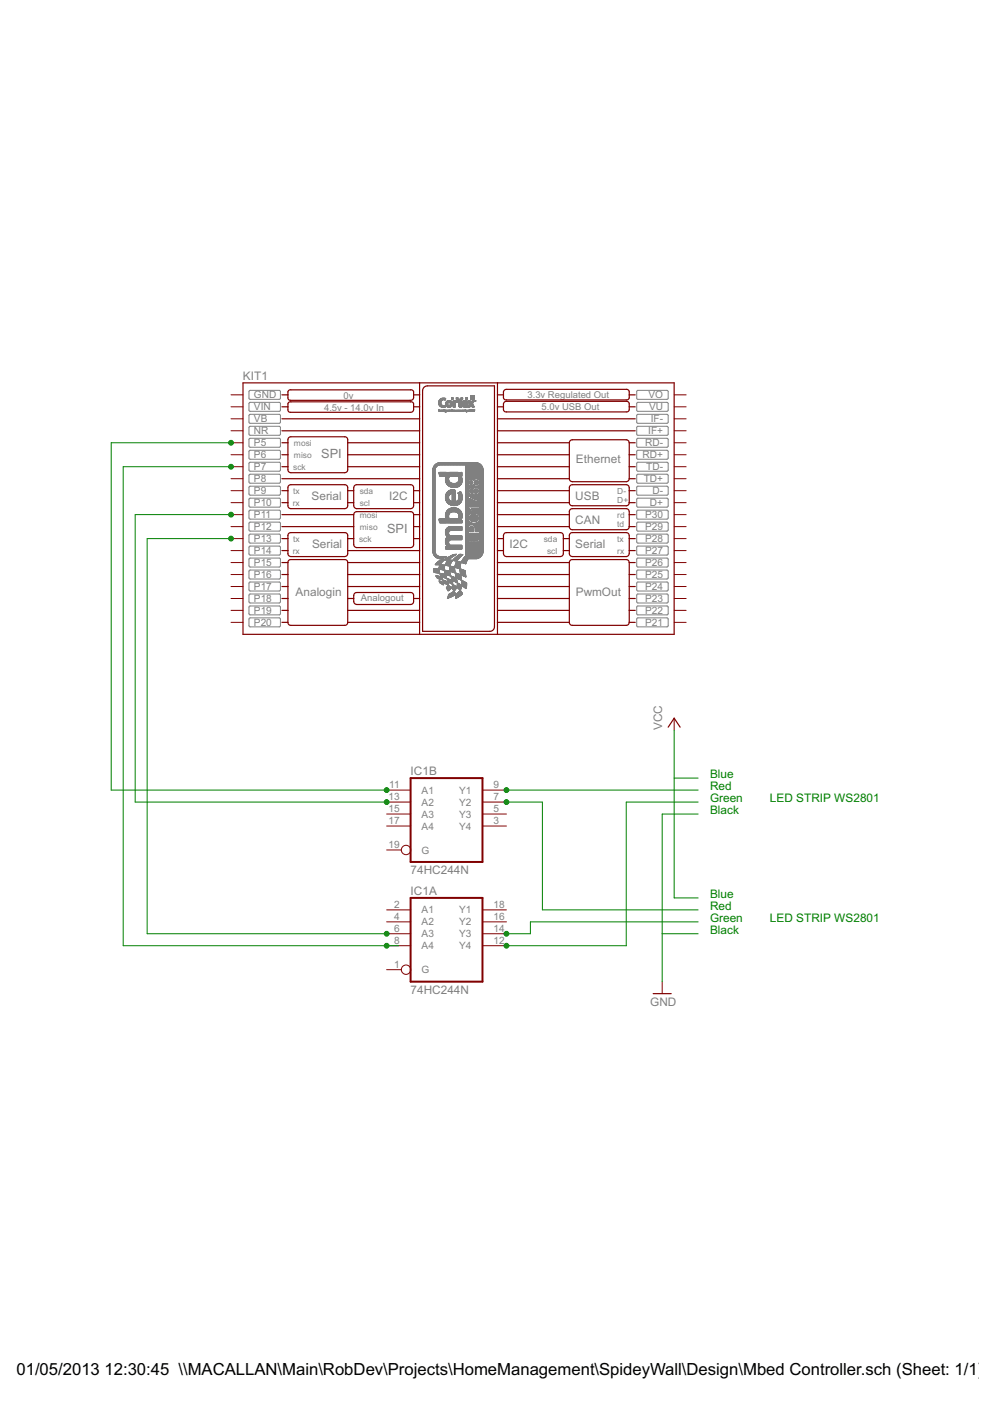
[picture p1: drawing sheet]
<svg xmlns="http://www.w3.org/2000/svg" width="210mm" height="297mm" viewBox="0 0 210 297" stroke-linecap="round" stroke-linejoin="round" font-family="sans-serif">
<defs><g id="words">
<g font-size="4">
<text x="3.5" y="291.4">01/05/2013</text>
<text x="22.2" y="291.4">12:30:45 \\MACALLAN\Main\RobDev\Projects\HomeManagement\SpideyWall\Design\Mbed Controller.sch (Sheet: 1/1)</text>
</g>
<g font-size="3" fill="#808080">
<text x="68.1" y="97.1">SPI</text>
<text x="82.1" y="112.9">SPI</text>
</g>
<g font-size="2.8" fill="#808080">
<text x="51.5" y="80.5">KIT1</text>
<text x="122.1" y="98.2">Ethernet</text>
<text x="66.1" y="106.1">Serial</text>
<text x="82.5" y="106.1">I2C</text>
<text x="122" y="106">USB</text>
<text x="122" y="111">CAN</text>
<text x="66.2" y="116.2">Serial</text>
<text x="108" y="116.3">I2C</text>
<text x="122" y="116.2">Serial</text>
<text x="62.7" y="126.3">Analogin</text>
<text x="122.1" y="126.3">PwmOut</text>
<text x="140.4" y="154.8" transform="rotate(-90 140.4 154.8)">VCC</text>
<text x="87.1" y="164.3">IC1B</text>
<text x="87.1" y="185.3">74HC244N</text>
<text x="87.1" y="189.7">IC1A</text>
<text x="87.1" y="210.7">74HC244N</text>
<text x="137.9" y="213.2">GND</text>
</g>
<g font-size="2.8" fill="#008000">
<text x="150.6" y="165">Blue</text>
<text x="150.6" y="167.5">Red</text>
<text x="150.6" y="170.1">Green</text>
<text x="150.6" y="172.6">Black</text>
<text x="163.2" y="170.1">LED STRIP WS2801</text>
<text x="150.6" y="190.4">Blue</text>
<text x="150.6" y="192.9">Red</text>
<text x="150.6" y="195.4">Green</text>
<text x="150.6" y="198">Black</text>
<text x="163.2" y="195.4">LED STRIP WS2801</text>
</g>
<g font-size="2.4" fill="#808080">
<text x="53.8" y="84.5">GND</text>
<text x="53.8" y="87">VIN</text>
<text x="53.8" y="89.6">VB</text>
<text x="137.5" y="84.5">VO</text>
<text x="137.6" y="87">VU</text>
<text x="138" y="89.6">IF-</text>
<text x="53.8" y="92.1">NR</text>
<text x="53.8" y="94.6">P5</text>
<text x="136.8" y="94.6">RD-</text>
<text x="137.4" y="92.1">IF+</text>
<text x="53.8" y="97.2">P6</text>
<text x="53.8" y="99.7">P7</text>
<text x="136.3" y="97.2">RD+</text>
<text x="137" y="99.7">TD-</text>
<text x="53.8" y="102.3">P8</text>
<text x="53.8" y="104.8">P9</text>
<text x="53.8" y="107.3">P10</text>
<text x="136.5" y="102.3">TD+</text>
<text x="137.8" y="107.3">D+</text>
<text x="138.3" y="104.8">D-</text>
<text x="53.8" y="109.9">P11</text>
<text x="53.8" y="112.4">P12</text>
<text x="136.8" y="112.4">P29</text>
<text x="136.8" y="109.9">P30</text>
<text x="53.8" y="114.9">P13</text>
<text x="53.8" y="117.5">P14</text>
<text x="136.8" y="117.5">P27</text>
<text x="136.8" y="115">P28</text>
<text x="53.8" y="120">P15</text>
<text x="53.8" y="122.6">P16</text>
<text x="53.8" y="125.1">P17</text>
<text x="136.8" y="125.1">P24</text>
<text x="136.8" y="122.6">P25</text>
<text x="136.8" y="120">P26</text>
<text x="53.8" y="127.6">P18</text>
<text x="53.8" y="130.2">P19</text>
<text x="136.8" y="130.2">P22</text>
<text x="136.8" y="127.6">P23</text>
<text x="53.8" y="132.7">P20</text>
<text x="136.8" y="132.7">P21</text>
<text x="82.5" y="167.2">11</text>
<text x="104.6" y="167.2">9</text>
<text x="82.4" y="169.7">13</text>
<text x="82.4" y="172.2">15</text>
<text x="89.4" y="168.3">A1</text>
<text x="89.4" y="170.8">A2</text>
<text x="89.4" y="173.4">A3</text>
<text x="97.4" y="173.4">Y3</text>
<text x="97.4" y="170.8">Y2</text>
<text x="97.4" y="168.3">Y1</text>
<text x="104.6" y="172.2">5</text>
<text x="104.6" y="169.7">7</text>
<text x="82.4" y="179.9">19</text>
<text x="82.4" y="174.8">17</text>
<text x="89.4" y="175.9">A4</text>
<text x="97.4" y="175.9">Y4</text>
<text x="104.6" y="174.8">3</text>
<text x="89.4" y="181">G</text>
<text x="83.5" y="192.5">2</text>
<text x="83.5" y="195.1">4</text>
<text x="83.5" y="197.6">6</text>
<text x="89.4" y="193.7">A1</text>
<text x="89.4" y="196.2">A2</text>
<text x="97.4" y="196.2">Y2</text>
<text x="97.4" y="193.7">Y1</text>
<text x="104.6" y="197.6">14</text>
<text x="104.6" y="195.1">16</text>
<text x="104.6" y="192.5">18</text>
<text x="83.5" y="200.2">8</text>
<text x="89.4" y="198.7">A3</text>
<text x="89.4" y="201.3">A4</text>
<text x="97.4" y="201.3">Y4</text>
<text x="97.4" y="198.7">Y3</text>
<text x="104.6" y="200.2">12</text>
<text x="83.5" y="205.2">1</text>
<text x="89.4" y="206.4">G</text>
</g>
<g font-size="2.2" fill="#808080">
<text x="68.7" y="87">4.5v - 14.0v In</text>
<text x="72.8" y="84.5">0v</text>
<text x="111.8" y="84.4">3.3v Regulated Out</text>
<text x="114.8" y="86.8">5.0v USB Out</text>
<text x="76.5" y="127.4">Analogout</text>
</g>
<g font-size="2" fill="#808080">
<text x="62.3" y="94.5">mosi</text>
<text x="62.2" y="99.6">sck</text>
<text x="62.3" y="97">miso</text>
<text x="62.1" y="107.2">rx</text>
<text x="62.2" y="104.7">tx</text>
<text x="76.3" y="104.7">sda</text>
<text x="76.3" y="107.2">scl</text>
<text x="130.9" y="104.7">D-</text>
<text x="130.9" y="106.6">D+</text>
<text x="76.3" y="109.7">mosi</text>
<text x="76.3" y="112.3">miso</text>
<text x="130.9" y="109.7">rd</text>
<text x="130.9" y="111.6">td</text>
<text x="62.1" y="117.4">rx</text>
<text x="62.2" y="114.8">tx</text>
<text x="76.1" y="114.8">sck</text>
<text x="115.3" y="114.8">sda</text>
<text x="116" y="117.4">scl</text>
<text x="130.9" y="114.8">tx</text>
<text x="130.9" y="117.4">rx</text>
</g>
</g></defs>
<g fill="none" stroke="#808080" stroke-width=".21">
<path d="M52.9 82.8h6.4l.2 .2-.1 1.5-.2 .2-6.3-.1-.1-.2zM52.9 85.4l6.4-.1 .2 .3-.1 1.5-.2 .1h-6.3l-.1-.2zM52.9 87.9h6.4l.2 .2-.1 1.5-.2 .1h-6.3l-.1-.2zM52.9 90.5l6.4-.1 .2 .2-.1 1.5-.2 .2h-6.3l-.1-.3zM52.9 93l6.4-.1 .2 .3-.1 1.5-.2 .1h-6.3l-.1-.2zM52.9 95.5h6.4l.2 .2-.1 1.5-.2 .2-6.3-.1-.1-.2zM52.9 98.1l6.4-.1 .2 .3-.1 1.5-.2 .1h-6.3l-.1-.2zM135.1 82.8h6.4l.2 .2-.1 1.5-.2 .2-6.3-.1-.1-.2zM135.1 85.4l6.4-.1 .2 .3-.1 1.5-.2 .1h-6.3l-.1-.2zM135.1 87.9h6.4l.2 .2-.1 1.5-.2 .1h-6.3l-.1-.2zM135.1 90.5l6.4-.1 .2 .2-.1 1.5-.2 .2h-6.3l-.1-.3zM135.1 93l6.4-.1 .2 .3-.1 1.5-.2 .1h-6.3l-.1-.2z"/>
<path d="M135.1 95.5h6.4l.2 .2-.1 1.5-.2 .2-6.3-.1-.1-.2zM135.1 98.1l6.4-.1 .2 .3-.1 1.5-.2 .1h-6.3l-.1-.2zM52.9 100.6l6.3-.1 .3 .3v1.4l-.3 .2h-6.3l-.1-.2zM52.9 103.1h6.3l.3 .2v1.4l-.3 .3h-6.3l-.1-.3zM52.9 105.7l6.3-.1 .3 .3v1.4l-.3 .2h-6.3l-.1-.2zM52.9 108.2h6.3l.3 .2v1.4l-.3 .3-6.3-.1-.1-.2zM52.9 110.8l6.3-.1 .3 .3v1.4l-.3 .2h-6.3l-.1-.2zM52.9 113.3l6.3-.1 .3 .3v1.4l-.3 .2h-6.3l-.1-.2zM52.9 115.8h6.3l.3 .2v1.4l-.3 .3h-6.3l-.1-.3zM52.9 118.4l6.3-.1 .3 .3v1.4l-.3 .2h-6.3l-.1-.2zM135.1 100.6l6.3-.1 .3 .3v1.4l-.3 .2h-6.3l-.1-.2zM135.1 103.1h6.3l.3 .2v1.4l-.3 .3h-6.3l-.1-.3z"/>
<path d="M135.1 105.7l6.3-.1 .3 .3v1.4l-.3 .2h-6.3l-.1-.2zM135.1 108.2h6.3l.3 .2v1.4l-.3 .3-6.3-.1-.1-.2zM135.1 110.8l6.3-.1 .3 .3v1.4l-.3 .2h-6.3l-.1-.2zM135.1 113.3l6.3-.1 .3 .3v1.4l-.3 .2h-6.3l-.1-.2zM135.1 115.8h6.3l.3 .2v1.4l-.3 .3h-6.3l-.1-.3zM135.1 118.4l6.3-.1 .3 .3v1.4l-.3 .2h-6.3l-.1-.2zM52.9 120.9h6.3l.3 .2v1.4l-.3 .3-6.3-.1-.1-.2zM52.9 123.5l6.4-.1 .2 .3v1.4l-.3 .2h-6.3l-.1-.2zM52.9 126l6.4-.1 .2 .3v1.4l-.3 .2h-6.3l-.1-.2zM52.9 128.5h6.4l.2 .2-.1 1.5-.1 .2h-6.4l-.1-.3zM52.9 131.1l6.4-.1 .2 .3-.1 1.5-.1 .1h-6.4l-.1-.2zM135.1 120.9h6.3l.3 .2v1.4l-.3 .3-6.3-.1-.1-.2z"/>
<path d="M135.1 123.5l6.4-.1 .2 .3v1.4l-.3 .2h-6.3l-.1-.2zM135.1 126l6.4-.1 .2 .3v1.4l-.3 .2h-6.3l-.1-.2zM135.1 128.5h6.4l.2 .2-.1 1.5-.1 .2h-6.4l-.1-.3zM135.1 131.1l6.4-.1 .2 .3-.1 1.5-.1 .1h-6.4l-.1-.2z"/>
</g>
<g fill="#808080" stroke="#808080" stroke-width=".21">
<path d="M94.4 87.3l.2 .1z"/>
<path d="M94.5 87.2l.1 .1z"/>
<path d="M93.5 87.2h.1z"/>
<path d="M93.7 87.2h.2z"/>
<path d="M94.4 87.2h.2z"/>
<path d="M94.7 87.2h.2z"/>
<path d="M96.2 87.2h.2z"/>
<path d="M96.6 87.2h.2z"/>
<path d="M96.9 87.2h.1z"/>
<path d="M97.1 87.2h.2z"/>
<path d="M97.3 87.2h.2z"/>
<path d="M97.6 87.2h.2z"/>
<path d="M98.2 87.2h.2z"/>
<path d="M98.6 87.2h.2z"/>
<path d="M95.3 87.2h.2z"/>
<path d="M96.8 87.2h.2z"/>
<path d="M97.4 87.2h.1z"/>
<path d="M98.2 87.2h.1z"/>
<path d="M94.4 87.1h.2z"/>
<path d="M93.7 87.1h.2z"/>
<path d="M94.7 87.1h.2z"/>
<path d="M96.8 87.1h.2z"/>
<path d="M99.4 87.1h.3z"/>
<path d="M95.7 87l.1 .1z"/>
<path d="M99.8 87l.2 .1z"/>
<path d="M95.7 87h.2z"/>
<path d="M99.8 87h.2z"/>
<path d="M93.5 87h.1z"/>
<path d="M93.7 87h.2z"/>
<path d="M94.4 87h.2z"/>
<path d="M94.7 87h.2z"/>
<path d="M95 87h.2z"/>
<path d="M95.2 87h.2z"/>
<path d="M96.1 87h.1z"/>
<path d="M96.2 87h.2z"/>
<path d="M96.6 87h.1z"/>
<path d="M96.9 87h.1z"/>
<path d="M97.1 87h.2z"/>
<path d="M97.4 87h.1z"/>
<path d="M97.6 87h.2z"/>
<path d="M98 87h.1z"/>
<path d="M98.2 87h.2z"/>
<path d="M98.6 87h.2z"/>
<path d="M93.5 87h.2z"/>
<path d="M94.7 87h.1z"/>
<path d="M95.3 87h.1z"/>
<path d="M96.6 87h.2z"/>
<path d="M97.2 87h.1z"/>
<path d="M98.2 87h.1z"/>
<path d="M100.1 86.9l.2 .1z"/>
<path d="M100.4 86.9l.2 .1z"/>
<path d="M99.5 86.9h.1z"/>
<path d="M100.1 86.9h.2z"/>
<path d="M100.4 86.9h.2z"/>
<path d="M95.7 86.8l.2 .1z"/>
<path d="M99.8 86.8l.2 .1z"/>
<path d="M95.7 86.8h.1z"/>
<path d="M99.8 86.8h.1z"/>
<path d="M93.8 86.3l.4 .1z"/>
<path d="M95 86.3l.3 .1z"/>
<path d="M97.6 86.3l.2 .1z"/>
<path d="M98.6 86.3l.1 .1z"/>
<path d="M93.7 86.3h.7z"/>
<path d="M95 86.3h.4z"/>
<path d="M96.1 86.3h.4z"/>
<path d="M97.5 86.3h.4z"/>
<path d="M98.4 86.3h.6z"/>
<path d="M93.6 86.3h.8z"/>
<path d="M94.9 86.3h.6z"/>
<path d="M97.4 86.3h.5z"/>
<path d="M98.3 86.3h.8z"/>
<path d="M99.2 86.3h.4z"/>
<path d="M100.1 86.3h.5z"/>
<path d="M93.5 86.2l1 .1z"/>
<path d="M94.8 86.2l.8 .1z"/>
<path d="M96.1 86.2l.4 .1z"/>
<path d="M97.5 86.2l.4 .1z"/>
<path d="M98.3 86.2l.8 .1z"/>
<path d="M99.2 86.2l.4 .1z"/>
<path d="M100.1 86.2l.5 .1z"/>
<path d="M97.4 86.2l.5 .1z"/>
<path d="M98.2 86.2l.9 .1z"/>
<path d="M99.2 86.2l.5 .1z"/>
<path d="M100.1 86.2l.4 .1z"/>
<path d="M93.4 86.2h1.1z"/>
<path d="M94.8 86.2h.9z"/>
<path d="M96.1 86.2h.4z"/>
<path d="M97.3 86.2h.6z"/>
<path d="M98.2 86.2h.9z"/>
<path d="M99.3 86.2h.4z"/>
<path d="M100.1 86.2h.4z"/>
<path d="M93.4 86.2h1z"/>
<path d="M94.7 86.2h1z"/>
<path d="M98.1 86.2h1z"/>
<path d="M100 86.2h.5z"/>
<path d="M93.3 86.1l1.1 .1z"/>
<path d="M94.7 86.1l1 .1z"/>
<path d="M96.1 86.1l.4 .1z"/>
<path d="M97.3 86.1l.6 .1z"/>
<path d="M98.1 86.1l1 .1z"/>
<path d="M99.3 86.1l.4 .1z"/>
<path d="M100.1 86.1l.4 .1z"/>
<path d="M93.3 86.1h1.2z"/>
<path d="M94.7 86.1h1.1z"/>
<path d="M96.1 86.1h.4z"/>
<path d="M97.3 86.1h.6z"/>
<path d="M98.1 86.1h1z"/>
<path d="M99.3 86.1h.4z"/>
<path d="M100 86.1h.5z"/>
<path d="M93.3 86.1h1.1z"/>
<path d="M94.6 86.1h1.2z"/>
<path d="M97.2 86.1h.7z"/>
<path d="M98 86.1h1.1z"/>
<path d="M99.5 86.1h.3z"/>
<path d="M93.2 86l1.2 .1z"/>
<path d="M94.6 86l1.2 .1z"/>
<path d="M96.1 86l.4 .1z"/>
<path d="M97.2 86l.7 .1z"/>
<path d="M98 86l1.1 .1z"/>
<path d="M99.4 86l.4 .1z"/>
<path d="M100 86l.4 .1z"/>
<path d="M94.6 86l.5 .1z"/>
<path d="M95.3 86l.5 .1z"/>
<path d="M98 86l.6 .1z"/>
<path d="M98.9 86l.2 .1z"/>
<path d="M93.2 86h1.2z"/>
<path d="M94.6 86h.5z"/>
<path d="M95.4 86h.4z"/>
<path d="M96.1 86h.4z"/>
<path d="M97.2 86h.5z"/>
<path d="M98 86h.5z"/>
<path d="M99.4 86h.4z"/>
<path d="M99.9 86h.5z"/>
<path d="M93.2 86h.7z"/>
<path d="M94.3 86h.1z"/>
<path d="M94.6 86h.4z"/>
<path d="M98 86h.4z"/>
<path d="M93.2 85.9l.6 .1z"/>
<path d="M94.6 85.9l.4 .1z"/>
<path d="M95.4 85.9l.5 .1z"/>
<path d="M96.1 85.9l.4 .1z"/>
<path d="M97.2 85.9l.5 .1z"/>
<path d="M98 85.9l.4 .1z"/>
<path d="M99.4 85.9l.4 .1z"/>
<path d="M99.9 85.9l.5 .1z"/>
<path d="M93.2 85.9l.5 .1z"/>
<path d="M97.2 85.9l.4 .1z"/>
<path d="M98 85.9l.3 .1z"/>
<path d="M100 85.9l.4 .1z"/>
<path d="M93.1 85.9h.6z"/>
<path d="M94.5 85.9h.5z"/>
<path d="M95.4 85.9h.5z"/>
<path d="M96.1 85.9h.4z"/>
<path d="M97.2 85.9h.4z"/>
<path d="M98 85.9h.4z"/>
<path d="M99.5 85.9h.3z"/>
<path d="M99.9 85.9h.4z"/>
<path d="M98 85.9h.3z"/>
<path d="M93.1 85.8l.6 .1z"/>
<path d="M94.5 85.8l.5 .1z"/>
<path d="M95.4 85.8l.5 .1z"/>
<path d="M96.1 85.8l.4 .1z"/>
<path d="M97.2 85.8l.4 .1z"/>
<path d="M98 85.8l.3 .1z"/>
<path d="M99.5 85.8l.4 .1z"/>
<path d="M99.9 85.8l.4 .1z"/>
<path d="M93.1 85.8l.5 .1z"/>
<path d="M95.5 85.8l.4 .1z"/>
<path d="M97.9 85.8l.4 .1z"/>
<path d="M99.5 85.8l.8 .1z"/>
<path d="M93.1 85.8h.5z"/>
<path d="M94.5 85.8h.4z"/>
<path d="M95.5 85.8h.4z"/>
<path d="M96.1 85.8h.4z"/>
<path d="M97.2 85.8h.4z"/>
<path d="M97.9 85.8h.4z"/>
<path d="M99.5 85.8h.8z"/>
<path d="M99.5 85.8h.7z"/>
<path d="M93.1 85.7l.4 .1z"/>
<path d="M94.5 85.7l.4 .1z"/>
<path d="M95.5 85.7l.4 .1z"/>
<path d="M96.1 85.7l.4 .1z"/>
<path d="M97.2 85.7l.4 .1z"/>
<path d="M97.9 85.7l1.3 .1z"/>
<path d="M99.5 85.7l.7 .1z"/>
<path d="M93.1 85.7h.4z"/>
<path d="M94.5 85.7h.4z"/>
<path d="M95.5 85.7h.4z"/>
<path d="M96.1 85.7h.4z"/>
<path d="M97.2 85.7h.4z"/>
<path d="M97.9 85.7h1.3z"/>
<path d="M99.5 85.7h.7z"/>
<path d="M93 85.7h.5z"/>
<path d="M99.7 85.7h.5z"/>
<path d="M99.6 85.7h.6z"/>
<path d="M93 85.6l.5 .1z"/>
<path d="M94.5 85.6l.4 .1z"/>
<path d="M95.5 85.6l.4 .1z"/>
<path d="M96.1 85.6l.4 .1z"/>
<path d="M97.2 85.6l.4 .1z"/>
<path d="M97.9 85.6l1.3 .1z"/>
<path d="M99.6 85.6l.6 .1z"/>
<path d="M93 85.6h.5z"/>
<path d="M94.5 85.6h.4z"/>
<path d="M95.5 85.6h.4z"/>
<path d="M96.1 85.6h.4z"/>
<path d="M97.2 85.6h.4z"/>
<path d="M97.9 85.6h1.3z"/>
<path d="M99.6 85.6h.5z"/>
<path d="M99.6 85.6h.6z"/>
<path d="M93 85.5l.5 .1z"/>
<path d="M94.5 85.5l.4 .1z"/>
<path d="M95.5 85.5l.4 .1z"/>
<path d="M96.1 85.5l.4 .1z"/>
<path d="M97.2 85.5l.4 .1z"/>
<path d="M97.9 85.5l1.3 .1z"/>
<path d="M99.6 85.5l.6 .1z"/>
<path d="M93 85.5h.5z"/>
<path d="M94.5 85.5h.4z"/>
<path d="M95.5 85.5h.4z"/>
<path d="M96.1 85.5h.4z"/>
<path d="M97.2 85.5h.4z"/>
<path d="M97.9 85.5h1.3z"/>
<path d="M99.5 85.5h.7z"/>
<path d="M93 85.4l.5 .1z"/>
<path d="M94.5 85.4l.5 .1z"/>
<path d="M95.5 85.4l.4 .1z"/>
<path d="M96.1 85.4l.4 .1z"/>
<path d="M97.2 85.4l.4 .1z"/>
<path d="M97.9 85.4l.4 .1z"/>
<path d="M98.8 85.4l.4 .1z"/>
<path d="M99.5 85.4l.7 .1z"/>
<path d="M98 85.4l.3 .1z"/>
<path d="M93 85.4h.5z"/>
<path d="M94.5 85.4h.5z"/>
<path d="M95.4 85.4h.5z"/>
<path d="M96.1 85.4h.5z"/>
<path d="M97.2 85.4h.4z"/>
<path d="M98 85.4h.3z"/>
<path d="M98.8 85.4h.4z"/>
<path d="M99.5 85.4h.8z"/>
<path d="M93 85.4h.4z"/>
<path d="M99.5 85.4h.4z"/>
<path d="M99.9 85.4h.4z"/>
<path d="M93 85.3l.4 .1z"/>
<path d="M94.5 85.3l.5 .1z"/>
<path d="M95.4 85.3l.5 .1z"/>
<path d="M96.1 85.3l.5 .1z"/>
<path d="M97.2 85.3l.4 .1z"/>
<path d="M98 85.3l.3 .1z"/>
<path d="M98.8 85.3l.4 .1z"/>
<path d="M99.5 85.3l.4 .1z"/>
<path d="M99.9 85.3l.4 .1z"/>
<path d="M93 85.3l.5 .1z"/>
<path d="M94.6 85.3l.4 .1z"/>
<path d="M96.1 85.3l.6 .1z"/>
<path d="M93 85.3h.5z"/>
<path d="M94.6 85.3h.4z"/>
<path d="M95.4 85.3h.5z"/>
<path d="M96.1 85.3h.7z"/>
<path d="M97.2 85.3h.4z"/>
<path d="M98 85.3h.4z"/>
<path d="M98.8 85.3h.3z"/>
<path d="M99.4 85.3h.4z"/>
<path d="M100 85.3h.3z"/>
<path d="M95.4 85.3h.4z"/>
<path d="M96.1 85.3h.8z"/>
<path d="M98.8 85.3h.4z"/>
<path d="M100 85.3h.4z"/>
<path d="M94.6 85.3h.5z"/>
<path d="M93 85.2l.5 .1z"/>
<path d="M94.6 85.2l.5 .1z"/>
<path d="M95.3 85.2l.5 .1z"/>
<path d="M96.1 85.2l.8 .1z"/>
<path d="M97 85.2l.9 .1z"/>
<path d="M98 85.2l.4 .1z"/>
<path d="M98.7 85.2l.4 .1z"/>
<path d="M99.4 85.2l.4 .1z"/>
<path d="M100 85.2l.4 .1z"/>
<path d="M93 85.2h.5z"/>
<path d="M94.6 85.2h1.2z"/>
<path d="M96.1 85.2h.8z"/>
<path d="M97 85.2h.9z"/>
<path d="M98 85.2h.5z"/>
<path d="M98.7 85.2h.4z"/>
<path d="M99.4 85.2h.4z"/>
<path d="M100 85.2h.4z"/>
<path d="M98.1 85.2h.1z"/>
<path d="M98.2 85.2h.4z"/>
<path d="M98.6 85.2h.5z"/>
<path d="M94.7 85.2h1.1z"/>
<path d="M96.1 85.2h.3z"/>
<path d="M96.5 85.2h.4z"/>
<path d="M98.1 85.2h1z"/>
<path d="M99.3 85.2h.5z"/>
<path d="M93 85.1l.5 .1z"/>
<path d="M94.7 85.1l1.1 .1z"/>
<path d="M96.1 85.1l.3 .1z"/>
<path d="M96.5 85.1l.4 .1z"/>
<path d="M97 85.1l.9 .1z"/>
<path d="M98.1 85.1l1 .1z"/>
<path d="M99.3 85.1l.5 .1z"/>
<path d="M100 85.1l.5 .1z"/>
<path d="M93 85.1h.5z"/>
<path d="M94.7 85.1h1z"/>
<path d="M96.1 85.1h.3z"/>
<path d="M96.5 85.1h.4z"/>
<path d="M97 85.1h.9z"/>
<path d="M98.1 85.1h1z"/>
<path d="M99.3 85.1h.4z"/>
<path d="M100.1 85.1h.4z"/>
<path d="M98.2 85.1h.8z"/>
<path d="M93 85l.5 .1z"/>
<path d="M94.8 85l.9 .1z"/>
<path d="M96.1 85l.3 .1z"/>
<path d="M96.5 85l.4 .1z"/>
<path d="M97 85l.9 .1z"/>
<path d="M98.2 85l.8 .1z"/>
<path d="M99.3 85l.4 .1z"/>
<path d="M100.1 85l.4 .1z"/>
<path d="M96.6 85l.3 .1z"/>
<path d="M93.1 85h.4z"/>
<path d="M94.8 85h.8z"/>
<path d="M96.1 85h.3z"/>
<path d="M96.6 85h.3z"/>
<path d="M97 85h.9z"/>
<path d="M98.3 85h.6z"/>
<path d="M99.2 85h.5z"/>
<path d="M100.1 85h.4z"/>
<path d="M93.1 85h.5z"/>
<path d="M94.9 85h.7z"/>
<path d="M93.1 84.9l.5 .1z"/>
<path d="M95 84.9l.5 .1z"/>
<path d="M96.1 84.9l.3 .1z"/>
<path d="M96.7 84.9l.2 .1z"/>
<path d="M97 84.9l.2 .1z"/>
<path d="M97.2 84.9l.7 .1z"/>
<path d="M98.4 84.9l.4 .1z"/>
<path d="M99.3 84.9l.3 .1z"/>
<path d="M100.1 84.9l.4 .1z"/>
<path d="M95.1 84.9l.3 .1z"/>
<path d="M96.8 84.9l.1 .1z"/>
<path d="M97.2 84.9l.4 .1z"/>
<path d="M98.5 84.9l.2 .1z"/>
<path d="M93.1 84.9h.5z"/>
<path d="M97.2 84.9h.4z"/>
<path d="M93.1 84.8l.6 .1z"/>
<path d="M97.2 84.8l.4 .1z"/>
<path d="M93.2 84.8l.5 .1z"/>
<path d="M93.2 84.8h.6z"/>
<path d="M97.2 84.8h.4z"/>
<path d="M94.3 84.8h.1z"/>
<path d="M93.2 84.8h.7z"/>
<path d="M94.2 84.8h.2z"/>
<path d="M93.2 84.7l1.2 .1z"/>
<path d="M97.2 84.7l.4 .1z"/>
<path d="M93.3 84.7h1.1z"/>
<path d="M97.2 84.7h.4z"/>
<path d="M93.3 84.7h1.2z"/>
<path d="M97.3 84.7h.3z"/>
<path d="M93.3 84.6l1.2 .1z"/>
<path d="M97.4 84.6l.2 .1z"/>
<path d="M93.3 84.6l1.1 .1z"/>
<path d="M95.7 84.6l.4 .1z"/>
<path d="M96.8 84.6l.3 .1z"/>
<path d="M97.5 84.6l.1 .1z"/>
<path d="M97.7 84.6l.4 .1z"/>
<path d="M98.8 84.6l.3 .1z"/>
<path d="M99.8 84.6l.3 .1z"/>
<path d="M100.2 84.6l.4 .1z"/>
<path d="M93.4 84.6h1.1z"/>
<path d="M95.7 84.6h.4z"/>
<path d="M96.8 84.6h.3z"/>
<path d="M97.7 84.6h.4z"/>
<path d="M98.7 84.6h.4z"/>
<path d="M99.8 84.6h.3z"/>
<path d="M100.2 84.6h.4z"/>
<path d="M97.8 84.6h.3z"/>
<path d="M93.4 84.5l1.1 .1z"/>
<path d="M95.7 84.5l.4 .1z"/>
<path d="M96.8 84.5l.3 .1z"/>
<path d="M97.7 84.5l.4 .1z"/>
<path d="M98.8 84.5l.3 .1z"/>
<path d="M99.8 84.5l.3 .1z"/>
<path d="M100.2 84.5l.4 .1z"/>
<path d="M93.5 84.5l1 .1z"/>
<path d="M93.5 84.5h1z"/>
<path d="M95.7 84.5h.4z"/>
<path d="M96.8 84.5h.3z"/>
<path d="M97.7 84.5h.4z"/>
<path d="M98.7 84.5h.4z"/>
<path d="M99.8 84.5h.3z"/>
<path d="M100.2 84.5h.4z"/>
<path d="M93.6 84.5h.9z"/>
<path d="M97.8 84.5h.3z"/>
<path d="M93.7 84.4l.7 .1z"/>
<path d="M95.7 84.4l.4 .1z"/>
<path d="M96.8 84.4l.3 .1z"/>
<path d="M97.7 84.4l.4 .1z"/>
<path d="M98.8 84.4l.3 .1z"/>
<path d="M99.8 84.4l.3 .1z"/>
<path d="M100.2 84.4l.4 .1z"/>
<path d="M93.8 84.4l.5 .1z"/>
<path d="M98.7 84.4l.4 .1z"/>
<path d="M95.7 84.4h.4z"/>
<path d="M96.8 84.4h.3z"/>
<path d="M97.7 84.4h.4z"/>
<path d="M98.8 84.4h.3z"/>
<path d="M99.8 84.4h.3z"/>
<path d="M100.2 84.4h.4z"/>
<path d="M95.7 84.3l.4 .1z"/>
<path d="M96.8 84.3l.3 .1z"/>
<path d="M97.7 84.3l.4 .1z"/>
<path d="M98.8 84.3l.3 .1z"/>
<path d="M99.8 84.3l.3 .1z"/>
<path d="M100.2 84.3l.4 .1z"/>
<path d="M95.7 84.3h.4z"/>
<path d="M96.8 84.3h.3z"/>
<path d="M97.7 84.3h.4z"/>
<path d="M98.7 84.3h.4z"/>
<path d="M99.8 84.3h.3z"/>
<path d="M100.2 84.3h.4z"/>
<path d="M96.7 84.3h.4z"/>
<path d="M98.8 84.3h.3z"/>
<path d="M99.8 84.2h.3z"/>
<path d="M100.3 84.2h.3z"/>
<path d="M100.2 84.2h.4z"/>
<path d="M99.8 84.1l.3 .1z"/>
<path d="M100.2 84.1l.4 .1z"/>
<path d="M99.8 84.1h.3z"/>
<path d="M100.2 84.1h.4z"/>
<path d="M99.8 84l.3 .1z"/>
<path d="M100.2 84l.4 .1z"/>
<path d="M99.8 84h.3z"/>
<path d="M100.2 84h.4z"/>
<path d="M99.8 83.9l.3 .1z"/>
<path d="M100.2 83.9l.4 .1z"/>
<path d="M99.8 83.9h.3z"/>
<path d="M100.2 83.9h.4z"/>
<path d="M102.4 99.5v17.5z"/>
<path d="M102.4 99.4v17.8z"/>
<path d="M102.3 99.3l.1 18z"/>
<path d="M102.3 99.2l.1 18.1z"/>
<path d="M102.3 99.1v18.3z"/>
<path d="M102.3 99.1v18.4z"/>
<path d="M102.2 99l.1 18.5z"/>
<path d="M102.2 99l.1 18.6z"/>
<path d="M102.2 98.9v18.7z"/>
<path d="M102.2 98.8v18.9z"/>
<path d="M102.1 98.8l.1 19z"/>
<path d="M102.1 98.7v19.1z"/>
<path d="M102 98.7l.1 19.2z"/>
<path d="M102 98.6l.1 19.3z"/>
<path d="M102 98.6v19.3z"/>
<path d="M101.9 98.6l.1 19.4z"/>
<path d="M101.9 98.5v19.5z"/>
<path d="M101.8 98.5l.1 19.6z"/>
<path d="M101.8 98.4l.1 19.7z"/>
<path d="M101.8 98.4v19.7z"/>
<path d="M101.7 98.4l.1 19.8z"/>
<path d="M101.7 109.9v8.3z"/>
<path d="M101.7 104.1v5.7z"/>
<path d="M101.7 102.4v1.7z"/>
<path d="M101.7 98.4v3.9z"/>
<path d="M101.7 114.9v3.3z"/>
<path d="M101.7 113.1v.3z"/>
<path d="M101.7 110.1v2.7z"/>
<path d="M101.7 107.8v1.8z"/>
<path d="M101.7 106.4v1.1z"/>
<path d="M101.7 104.4v1.7z"/>
<path d="M101.7 102.6v1.3z"/>
<path d="M101.7 98.4v3.7z"/>
<path d="M101.7 110.2v2.5z"/>
<path d="M101.7 107.8v1.7z"/>
<path d="M101.7 102.6v1.2z"/>
<path d="M101.7 98.3v3.7z"/>
<path d="M101.6 114.9l.1 3.3z"/>
<path d="M101.6 113.1l.1 .2z"/>
<path d="M101.6 110.3l.1 2.4z"/>
<path d="M101.6 107.8l.1 1.6z"/>
<path d="M101.6 106.5l.1 .9z"/>
<path d="M101.6 104.5l.1 1.6z"/>
<path d="M101.6 102.7l.1 1.1z"/>
<path d="M101.6 98.3l.1 3.6z"/>
<path d="M101.6 114.9v3.3z"/>
<path d="M101.6 113.1v.2z"/>
<path d="M101.6 110.4v2.3z"/>
<path d="M101.6 107.8v1.5z"/>
<path d="M101.6 106.5v.9z"/>
<path d="M101.6 104.5v1.6z"/>
<path d="M101.6 102.8v.9z"/>
<path d="M101.6 98.3v3.6z"/>
<path d="M101.6 114.9v3.4z"/>
<path d="M101.6 106.4v1z"/>
<path d="M101.6 104.6v1.5z"/>
<path d="M101.6 98.3v3.5z"/>
<path d="M101.6 107.8v1.4z"/>
<path d="M101.6 104.6v1.4z"/>
<path d="M101.5 114.9l.1 3.4z"/>
<path d="M101.5 113.1l.1 .2z"/>
<path d="M101.5 110.5l.1 2.2z"/>
<path d="M101.5 107.8l.1 1.4z"/>
<path d="M101.5 106.4l.1 1z"/>
<path d="M101.5 104.6l.1 1.4z"/>
<path d="M101.5 102.9l.1 .7z"/>
<path d="M101.5 98.3l.1 3.4z"/>
<path d="M101.5 114.9v3.4z"/>
<path d="M101.5 113.1v.2z"/>
<path d="M101.5 110.6v2.1z"/>
<path d="M101.5 107.8v1.3z"/>
<path d="M101.5 106.4v1z"/>
<path d="M101.5 104.7v1.3z"/>
<path d="M101.5 102.9v.6z"/>
<path d="M101.5 98.2v3.5z"/>
<path d="M101.5 103v.5z"/>
<path d="M101.5 98.3v3.4z"/>
<path d="M101.4 114.9l.1 3.4z"/>
<path d="M101.4 113.1l.1 .2z"/>
<path d="M101.4 110.6l.1 2.1z"/>
<path d="M101.4 107.8l.1 1.3z"/>
<path d="M101.4 106.4l.1 1z"/>
<path d="M101.4 104.7l.1 1.3z"/>
<path d="M101.4 103l.1 .5z"/>
<path d="M101.4 98.2l.1 3.4z"/>
<path d="M101.4 114.9v3.5z"/>
<path d="M101.4 113.1v.2z"/>
<path d="M101.4 110.7v2z"/>
<path d="M101.4 107.8v1.3z"/>
<path d="M101.4 106.4v1z"/>
<path d="M101.4 104.8v1.2z"/>
<path d="M101.4 104v.2z"/>
<path d="M101.4 103v.5z"/>
<path d="M101.4 102.2v.2z"/>
<path d="M101.4 98.2v3.4z"/>
<path d="M101.3 114.9l.1 3.5z"/>
<path d="M101.3 113.1l.1 .3z"/>
<path d="M101.3 110.7l.1 2z"/>
<path d="M101.3 109.7l.1 .3z"/>
<path d="M101.3 107.8l.1 1.2z"/>
<path d="M101.3 106.4l.1 1z"/>
<path d="M101.3 104.8l.1 1.2z"/>
<path d="M101.3 103.9l.1 .4z"/>
<path d="M101.3 103l.1 .5z"/>
<path d="M101.3 102.1l.1 .4z"/>
<path d="M101.3 98.2l.1 3.4z"/>
<path d="M101.3 113.1l.1 1.4z"/>
<path d="M101.3 109.6l.1 .5z"/>
<path d="M101.3 102.1l.1 .5z"/>
<path d="M101.3 114.9v3.5z"/>
<path d="M101.3 113.1v1.4z"/>
<path d="M101.3 110.7v2z"/>
<path d="M101.3 109.6v.6z"/>
<path d="M101.3 107.8v1.2z"/>
<path d="M101.3 106.4v1z"/>
<path d="M101.3 104.8v1.2z"/>
<path d="M101.3 103.9v.5z"/>
<path d="M101.3 103v.5z"/>
<path d="M101.3 102v.6z"/>
<path d="M101.3 98.2v3.4z"/>
<path d="M101.3 109.5v.7z"/>
<path d="M101.3 103.8v.6z"/>
<path d="M101.3 103.1v.3z"/>
<path d="M101.3 102v.7z"/>
<path d="M101.3 110.8v1.9z"/>
<path d="M101.3 109.5v.8z"/>
<path d="M101.3 107.8v1.1z"/>
<path d="M101.2 114.9l.1 3.5z"/>
<path d="M101.2 113.1l.1 1.4z"/>
<path d="M101.2 110.8l.1 1.9z"/>
<path d="M101.2 109.4l.1 .9z"/>
<path d="M101.2 107.8l.1 1.1z"/>
<path d="M101.2 106.4l.1 1z"/>
<path d="M101.2 104.8l.1 1.2z"/>
<path d="M101.2 103.8l.1 .6z"/>
<path d="M101.2 103.1l.1 .3z"/>
<path d="M101.2 101.9l.1 .8z"/>
<path d="M101.2 98.1l.1 3.4z"/>
<path d="M101.2 114.9v3.5z"/>
<path d="M101.2 113.1v1.4z"/>
<path d="M101.2 110.8v1.9z"/>
<path d="M101.2 109.4v.9z"/>
<path d="M101.2 107.8v1.1z"/>
<path d="M101.2 106.4v1z"/>
<path d="M101.2 104.9v1.1z"/>
<path d="M101.2 103.8v.7z"/>
<path d="M101.2 103.1v.3z"/>
<path d="M101.2 101.9v.8z"/>
<path d="M101.2 98.1v3.4z"/>
<path d="M101.2 109.3v1.1z"/>
<path d="M101.1 114.9l.1 3.5z"/>
<path d="M101.1 113.1l.1 1.4z"/>
<path d="M101.1 110.8l.1 1.9z"/>
<path d="M101.1 109.3l.1 1.1z"/>
<path d="M101.1 107.8l.1 1.1z"/>
<path d="M101.1 106.4l.1 1z"/>
<path d="M101.1 104.9l.1 1.1z"/>
<path d="M101.1 103.8l.1 .7z"/>
<path d="M101.1 103.1l.1 .3z"/>
<path d="M101.1 101.9l.1 .8z"/>
<path d="M101.1 98.1l.1 3.4z"/>
<path d="M101.1 103.7l.1 .8z"/>
<path d="M101.1 114.9v3.5z"/>
<path d="M101.1 113.1v1.4z"/>
<path d="M101.1 110.9v1.8z"/>
<path d="M101.1 109.3v1.1z"/>
<path d="M101.1 107.8v1.1z"/>
<path d="M101.1 106.3v1.1z"/>
<path d="M101.1 104.9v1.1z"/>
<path d="M101.1 103.7v.8z"/>
<path d="M101.1 103.1v.2z"/>
<path d="M101.1 101.9v.8z"/>
<path d="M101.1 98.1v3.4z"/>
<path d="M101 114.9l.1 3.5z"/>
<path d="M101 113.1l.1 1.4z"/>
<path d="M101 110.9l.1 1.8z"/>
<path d="M101 109.3l.1 1.2z"/>
<path d="M101 107.8l.1 1z"/>
<path d="M101 106.3l.1 1.1z"/>
<path d="M101 104.9l.1 1.1z"/>
<path d="M101 103.7l.1 .8z"/>
<path d="M101 103.1l.1 .2z"/>
<path d="M101 101.9l.1 .8z"/>
<path d="M101 98.1l.1 3.4z"/>
<path d="M101 109.3l.1 1.1z"/>
<path d="M101 101.9l.1 .9z"/>
<path d="M101 114.9v3.5z"/>
<path d="M101 113.1v1.4z"/>
<path d="M101 110.9v1.8z"/>
<path d="M101 109.3v1.2z"/>
<path d="M101 107.8v1z"/>
<path d="M101 106.3v1.1z"/>
<path d="M101 104.9v1z"/>
<path d="M101 103.7v.8z"/>
<path d="M101 103.1v.2z"/>
<path d="M101 101.9v.9z"/>
<path d="M101 98.1v3.4z"/>
<path d="M101 109.2v1.3z"/>
<path d="M101 103.1v.3z"/>
<path d="M100.9 114.9l.1 3.5z"/>
<path d="M100.9 113.1l.1 1.4z"/>
<path d="M100.9 110.9l.1 1.8z"/>
<path d="M100.9 109.2l.1 1.3z"/>
<path d="M100.9 107.8l.1 1z"/>
<path d="M100.9 106.3l.1 1.1z"/>
<path d="M100.9 104.9l.1 1z"/>
<path d="M100.9 103.7l.1 .8z"/>
<path d="M100.9 103.1l.1 .3z"/>
<path d="M100.9 101.9l.1 .9z"/>
<path d="M100.9 98.1l.1 3.4z"/>
<path d="M100.9 103.1l.1 .2z"/>
<path d="M100.9 114.9v3.5z"/>
<path d="M100.9 113.1v1.4z"/>
<path d="M100.9 110.9v1.8z"/>
<path d="M100.9 109.2v1.3z"/>
<path d="M100.9 107.8v1z"/>
<path d="M100.9 106.3v1.1z"/>
<path d="M100.9 104.9v1z"/>
<path d="M100.9 103.7v.8z"/>
<path d="M100.9 103.1v.2z"/>
<path d="M100.9 101.9v.9z"/>
<path d="M100.9 98.1v3.4z"/>
<path d="M100.9 111v1.7z"/>
<path d="M100.9 101.9v.8z"/>
<path d="M100.8 114.9l.1 3.5z"/>
<path d="M100.8 113.1l.1 1.4z"/>
<path d="M100.8 111l.1 1.7z"/>
<path d="M100.8 109.2l.1 1.3z"/>
<path d="M100.8 107.8l.1 1.1z"/>
<path d="M100.8 106.3l.1 1.1z"/>
<path d="M100.8 105l.1 .9z"/>
<path d="M100.8 103.7l.1 .8z"/>
<path d="M100.8 103.1l.1 .2z"/>
<path d="M100.8 101.9l.1 .8z"/>
<path d="M100.8 98.1l.1 3.4z"/>
<path d="M100.8 114.9v3.5z"/>
<path d="M100.8 113.1v1.4z"/>
<path d="M100.8 111v1.7z"/>
<path d="M100.8 109.2v1.3z"/>
<path d="M100.8 107.8v1.3z"/>
<path d="M100.8 106.3v1.1z"/>
<path d="M100.8 105v.9z"/>
<path d="M100.8 103.7v.8z"/>
<path d="M100.8 103.1v.2z"/>
<path d="M100.8 101.9v.8z"/>
<path d="M100.8 98.1v3.4z"/>
<path d="M100.8 109.2v1.4z"/>
<path d="M100.8 107.8v2.8z"/>
<path d="M100.8 104.9v1z"/>
<path d="M100.8 103.1v.3z"/>
<path d="M100.7 114.9l.1 3.5z"/>
<path d="M100.7 113.1l.1 1.4z"/>
<path d="M100.7 111l.1 1z"/>
<path d="M100.7 107.8l.1 2.8z"/>
<path d="M100.7 106.3l.1 1.1z"/>
<path d="M100.7 104.9l.1 1z"/>
<path d="M100.7 103.7l.1 .8z"/>
<path d="M100.7 103.1l.1 .3z"/>
<path d="M100.7 101.9l.1 .8z"/>
<path d="M100.7 98.1l.1 3.4z"/>
<path d="M100.7 114.9v3.5z"/>
<path d="M100.7 113.1v1.4z"/>
<path d="M100.7 111v.8z"/>
<path d="M100.7 107.8v2.8z"/>
<path d="M100.7 106.3v1.1z"/>
<path d="M100.7 104.9v1z"/>
<path d="M100.7 103.7v.8z"/>
<path d="M100.7 103.1v.3z"/>
<path d="M100.7 102v.7z"/>
<path d="M100.7 98.1v3.4z"/>
<path d="M100.7 111v.7z"/>
<path d="M100.7 104.9v.9z"/>
<path d="M100.7 98.1v3.5z"/>
<path d="M100.6 114.9l.1 3.5z"/>
<path d="M100.6 113.1l.1 1.4z"/>
<path d="M100.6 111l.1 .6z"/>
<path d="M100.6 107.8l.1 2.8z"/>
<path d="M100.6 106.2l.1 1.2z"/>
<path d="M100.6 104.9l.1 .9z"/>
<path d="M100.6 103.8l.1 .7z"/>
<path d="M100.6 103.1l.1 .3z"/>
<path d="M100.6 102l.1 .7z"/>
<path d="M100.6 98.1l.1 3.5z"/>
<path d="M100.6 105l.1 .8z"/>
<path d="M100.6 103l.1 .4z"/>
<path d="M100.6 102l.1 .6z"/>
<path d="M100.6 114.9v3.5z"/>
<path d="M100.6 113.1v1.4z"/>
<path d="M100.6 111v.5z"/>
<path d="M100.6 107.8v2.8z"/>
<path d="M100.6 106.2v1.2z"/>
<path d="M100.6 105v.8z"/>
<path d="M100.6 103.8v.7z"/>
<path d="M100.6 103v.4z"/>
<path d="M100.6 102.1v.5z"/>
<path d="M100.6 98.1v3.5z"/>
<path d="M100.6 102.1v.4z"/>
<path d="M100.5 114.9l.1 3.5z"/>
<path d="M100.5 113.1l.1 1.4z"/>
<path d="M100.5 111l.1 .4z"/>
<path d="M100.5 107.8l.1 2.8z"/>
<path d="M100.5 106.2l.1 1.2z"/>
<path d="M100.5 105l.1 .8z"/>
<path d="M100.5 103.8l.1 .6z"/>
<path d="M100.5 103l.1 .4z"/>
<path d="M100.5 102.2l.1 .3z"/>
<path d="M100.5 98.1l.1 3.5z"/>
<path d="M100.5 114.9v3.5z"/>
<path d="M100.5 113.1v1.4z"/>
<path d="M100.5 111v.4z"/>
<path d="M100.5 107.8v2.8z"/>
<path d="M100.5 106.2v1.2z"/>
<path d="M100.5 105v.8z"/>
<path d="M100.5 103.8v.6z"/>
<path d="M100.5 103v.4z"/>
<path d="M100.5 98.1v3.6z"/>
<path d="M100.5 103.9v.5z"/>
<path d="M100.4 114.9l.1 3.5z"/>
<path d="M100.4 113.1l.1 1.4z"/>
<path d="M100.4 111l.1 .3z"/>
<path d="M100.4 107.8l.1 2.8z"/>
<path d="M100.4 106.1l.1 1.3z"/>
<path d="M100.4 104.9l.1 .8z"/>
<path d="M100.4 103.9l.1 .4z"/>
<path d="M100.4 102.9l.1 .5z"/>
<path d="M100.4 98.1l.1 3.6z"/>
<path d="M100.4 104l.1 .3z"/>
<path d="M100.4 102.9l.1 .6z"/>
<path d="M100.4 114.9v3.5z"/>
<path d="M100.4 113.1v1.4z"/>
<path d="M100.4 111v.3z"/>
<path d="M100.4 107.8v2.8z"/>
<path d="M100.4 106.1v1.3z"/>
<path d="M100.4 104.9v.8z"/>
<path d="M100.4 102.8v.7z"/>
<path d="M100.4 98.1v3.7z"/>
<path d="M100.4 112.1v.6z"/>
<path d="M100.4 98.1v3.8z"/>
<path d="M100.4 111.9v.8z"/>
<path d="M100.3 114.9l.1 3.5z"/>
<path d="M100.3 113.1l.1 1.4z"/>
<path d="M100.3 111.8l.1 .9z"/>
<path d="M100.3 111l.1 .3z"/>
<path d="M100.3 107.8l.1 2.8z"/>
<path d="M100.3 106.1l.1 1.3z"/>
<path d="M100.3 105l.1 .7z"/>
<path d="M100.3 102.8l.1 .7z"/>
<path d="M100.3 98.1l.1 3.7z"/>
<path d="M100.3 114.9v3.5z"/>
<path d="M100.3 113.1v1.4z"/>
<path d="M100.3 111.8v.9z"/>
<path d="M100.3 111v.3z"/>
<path d="M100.3 107.8v2.8z"/>
<path d="M100.3 106.1v1.3z"/>
<path d="M100.3 105v.7z"/>
<path d="M100.3 102.9v.6z"/>
<path d="M100.3 98.1v3.6z"/>
<path d="M100.3 111.7v1z"/>
<path d="M100.3 104.9v.8z"/>
<path d="M100.3 102.9v.7z"/>
<path d="M100.2 114.9l.1 3.5z"/>
<path d="M100.2 113.1l.1 1.4z"/>
<path d="M100.2 111.7l.1 1z"/>
<path d="M100.2 111l.1 .3z"/>
<path d="M100.2 107.8l.1 2.8z"/>
<path d="M100.2 106.1l.1 1.3z"/>
<path d="M100.2 104.9l.1 .8z"/>
<path d="M100.2 102.9l.1 .7z"/>
<path d="M100.2 98.1l.1 3.6z"/>
<path d="M100.2 106l.1 1.4z"/>
<path d="M100.2 105l.1 .6z"/>
<path d="M100.2 103l.1 .6z"/>
<path d="M100.2 114.9v3.5z"/>
<path d="M100.2 113.1v1.4z"/>
<path d="M100.2 111.7v1z"/>
<path d="M100.2 111v.3z"/>
<path d="M100.2 107.8v2.8z"/>
<path d="M100.2 106v1.4z"/>
<path d="M100.2 104.9v.7z"/>
<path d="M100.2 104.5v.1z"/>
<path d="M100.2 102.9v.8z"/>
<path d="M100.2 102.2v.3z"/>
<path d="M100.2 98.1v3.6z"/>
<path d="M100.2 111v.2z"/>
<path d="M100.2 108.4v2.2z"/>
<path d="M100.2 107.8v.5z"/>
<path d="M100.2 104.4v.2z"/>
<path d="M100.2 103v.7z"/>
<path d="M100.2 102.1v.4z"/>
<path d="M100.2 98.1v3.5z"/>
<path d="M100.1 114.9l.1 3.5z"/>
<path d="M100.1 113.1l.1 1.4z"/>
<path d="M100.1 111.6l.1 1.1z"/>
<path d="M100.1 111l.1 .2z"/>
<path d="M100.1 108.4l.1 2.2z"/>
<path d="M100.1 107.8l.1 .4z"/>
<path d="M100.1 106l.1 1.4z"/>
<path d="M100.1 104.9l.1 .7z"/>
<path d="M100.1 104.4l.1 .2z"/>
<path d="M100.1 103l.1 .8z"/>
<path d="M100.1 102.1l.1 .5z"/>
<path d="M100.1 98.1l.1 3.5z"/>
<path d="M100.1 110.9l.1 .3z"/>
<path d="M100.1 108.4l.1 2.1z"/>
<path d="M100.1 114.9v3.5z"/>
<path d="M100.1 113.1v1.4z"/>
<path d="M100.1 111.6v1.1z"/>
<path d="M100.1 110.9v.3z"/>
<path d="M100.1 108.4v2.1z"/>
<path d="M100.1 107.8v.4z"/>
<path d="M100.1 106v1.4z"/>
<path d="M100.1 104.9v.7z"/>
<path d="M100.1 104.3v.3z"/>
<path d="M100.1 103v.9z"/>
<path d="M100.1 102v.6z"/>
<path d="M100.1 98.1v3.5z"/>
<path d="M100.1 107.8v.3z"/>
<path d="M100.1 104.1v.5z"/>
<path d="M100.1 103v1.1z"/>
<path d="M100 114.9l.1 3.5z"/>
<path d="M100 113.1l.1 1.4z"/>
<path d="M100 111.6l.1 1.1z"/>
<path d="M100 110.9l.1 .3z"/>
<path d="M100 108.4l.1 2.1z"/>
<path d="M100 107.8l.1 .2z"/>
<path d="M100 106l.1 1.4z"/>
<path d="M100 104.9l.1 .6z"/>
<path d="M100 103l.1 1.6z"/>
<path d="M100 102l.1 .6z"/>
<path d="M100 98.1l.1 3.5z"/>
<path d="M100 109.2l.1 1.3z"/>
<path d="M100 108.4l.1 .7z"/>
<path d="M100 102l.1 .7z"/>
<path d="M100 114.9v3.5z"/>
<path d="M100 113.1v1.4z"/>
<path d="M100 111.6v1.1z"/>
<path d="M100 110.9v.3z"/>
<path d="M100 109.2v1.3z"/>
<path d="M100 108.4v.6z"/>
<path d="M100 107.8v.2z"/>
<path d="M100 105.9v1.5z"/>
<path d="M100 104.9v.6z"/>
<path d="M100 103v1.5z"/>
<path d="M100 102v.7z"/>
<path d="M100 98.1v3.5z"/>
<path d="M100 108.4v.5z"/>
<path d="M100 103.1v1.4z"/>
<path d="M99.9 114.9l.1 3.5z"/>
<path d="M99.9 113.1l.1 1.4z"/>
<path d="M99.9 111.6l.1 1.1z"/>
<path d="M99.9 110.9l.1 .3z"/>
<path d="M99.9 109.2l.1 1.3z"/>
<path d="M99.9 108.4l.1 .4z"/>
<path d="M99.9 105.9l.1 1.5z"/>
<path d="M99.9 104.9l.1 .6z"/>
<path d="M99.9 103.1l.1 1.4z"/>
<path d="M99.9 102l.1 .7z"/>
<path d="M99.9 98.1l.1 3.5z"/>
<path d="M99.9 114.9v3.5z"/>
<path d="M99.9 113.1v1.4z"/>
<path d="M99.9 111.6v1.1z"/>
<path d="M99.9 110.9v.3z"/>
<path d="M99.9 109.3v1.2z"/>
<path d="M99.9 108.4v.4z"/>
<path d="M99.9 105.9v1.5z"/>
<path d="M99.9 104.9v.6z"/>
<path d="M99.9 103.7v.8z"/>
<path d="M99.9 103v.7z"/>
<path d="M99.9 102v.7z"/>
<path d="M99.9 98.1v3.5z"/>
<path d="M99.9 109.3v1.1z"/>
<path d="M99.9 103.1v.3z"/>
<path d="M99.9 108.4v.5z"/>
<path d="M99.9 105.8v1.6z"/>
<path d="M99.9 104.9v.5z"/>
<path d="M99.9 103.8v.7z"/>
<path d="M99.9 103v.4z"/>
<path d="M99.8 114.9l.1 3.5z"/>
<path d="M99.8 113.1l.1 1.4z"/>
<path d="M99.8 111.6l.1 1.1z"/>
<path d="M99.8 110.9l.1 .3z"/>
<path d="M99.8 109.3l.1 1.1z"/>
<path d="M99.8 108.4l.1 .5z"/>
<path d="M99.8 105.8l.1 1.6z"/>
<path d="M99.8 104.9l.1 .5z"/>
<path d="M99.8 103.8l.1 .7z"/>
<path d="M99.8 103l.1 .4z"/>
<path d="M99.8 102l.1 .7z"/>
<path d="M99.8 98.1l.1 3.5z"/>
<path d="M99.8 114.9v3.5z"/>
<path d="M99.8 113.1v1.4z"/>
<path d="M99.8 111.6v1.1z"/>
<path d="M99.8 110.8v.4z"/>
<path d="M99.8 109.3v1.1z"/>
<path d="M99.8 108.3v.6z"/>
<path d="M99.8 105.8v1.6z"/>
<path d="M99.8 104.9v.5z"/>
<path d="M99.8 103.8v.7z"/>
<path d="M99.8 103v.4z"/>
<path d="M99.8 102v.7z"/>
<path d="M99.8 98.1v3.5z"/>
<path d="M99.8 111.7v1z"/>
<path d="M99.8 104.8v.6z"/>
<path d="M99.8 103.1v.3z"/>
<path d="M99.8 108.2v.7z"/>
<path d="M99.8 105.7v1.7z"/>
<path d="M99.7 114.9l.1 3.5z"/>
<path d="M99.7 113.1l.1 1.4z"/>
<path d="M99.7 111.7l.1 1z"/>
<path d="M99.7 110.8l.1 .5z"/>
<path d="M99.7 109.4l.1 .9z"/>
<path d="M99.7 108.2l.1 .7z"/>
<path d="M99.7 105.7l.1 1.7z"/>
<path d="M99.7 104.8l.1 .5z"/>
<path d="M99.7 103.8l.1 .7z"/>
<path d="M99.7 103l.1 .4z"/>
<path d="M99.7 102l.1 .7z"/>
<path d="M99.7 98.1l.1 3.5z"/>
<path d="M99.7 108.1l.1 .8z"/>
<path d="M99.7 103.8l.1 .6z"/>
<path d="M99.7 102l.1 .6z"/>
<path d="M99.7 114.9v3.5z"/>
<path d="M99.7 113.1v1.4z"/>
<path d="M99.7 111.7v1z"/>
<path d="M99.7 110.8v.5z"/>
<path d="M99.7 109.4v.9z"/>
<path d="M99.7 108.1v.8z"/>
<path d="M99.7 105.7v1.7z"/>
<path d="M99.7 104.8v.5z"/>
<path d="M99.7 103.8v.6z"/>
<path d="M99.7 103v.4z"/>
<path d="M99.7 102v.6z"/>
<path d="M99.7 98.1v3.5z"/>
<path d="M99.7 109.5v.8z"/>
<path d="M99.7 108.1v.9z"/>
<path d="M99.6 114.9l.1 3.5z"/>
<path d="M99.6 113.1l.1 1.4z"/>
<path d="M99.6 111.8l.1 .9z"/>
<path d="M99.6 110.7l.1 .6z"/>
<path d="M99.6 109.5l.1 .7z"/>
<path d="M99.6 108l.1 1z"/>
<path d="M99.6 105.7l.1 1.7z"/>
<path d="M99.6 104.8l.1 .5z"/>
<path d="M99.6 103.9l.1 .4z"/>
<path d="M99.6 103l.1 .4z"/>
<path d="M99.6 102.1l.1 .5z"/>
<path d="M99.6 98.1l.1 3.5z"/>
<path d="M99.6 104.8l.1 .4z"/>
<path d="M99.6 103l.1 .5z"/>
<path d="M99.6 102.1l.1 .4z"/>
<path d="M99.6 114.9v3.5z"/>
<path d="M99.6 113.1v1.4z"/>
<path d="M99.6 112.1v.6z"/>
<path d="M99.6 110.7v.6z"/>
<path d="M99.6 109.6v.5z"/>
<path d="M99.6 108v1z"/>
<path d="M99.6 106.8v.6z"/>
<path d="M99.6 104.8v.4z"/>
<path d="M99.6 103.9v.4z"/>
<path d="M99.6 103v.4z"/>
<path d="M99.6 102.2v.3z"/>
<path d="M99.6 98.1v3.5z"/>
<path d="M99.5 114.9l.1 3.5z"/>
<path d="M99.5 113.1l.1 1.4z"/>
<path d="M99.5 110.7l.1 .6z"/>
<path d="M99.5 109.7l.1 .3z"/>
<path d="M99.5 107.9l.1 1.1z"/>
<path d="M99.5 106.8l.1 .6z"/>
<path d="M99.5 104.8l.1 .4z"/>
<path d="M99.5 104l.1 .2z"/>
<path d="M99.5 103l.1 .5z"/>
<path d="M99.5 102.2l.1 .2z"/>
<path d="M99.5 98.1l.1 3.6z"/>
<path d="M99.5 104.7l.1 .5z"/>
<path d="M99.5 102.9l.1 .6z"/>
<path d="M99.5 114.9v3.5z"/>
<path d="M99.5 113.1v1.4z"/>
<path d="M99.5 110.6v.8z"/>
<path d="M99.5 107.9v1.2z"/>
<path d="M99.5 106.8v.6z"/>
<path d="M99.5 104.7v.5z"/>
<path d="M99.5 102.9v.6z"/>
<path d="M99.5 98.1v3.6z"/>
<path d="M99.5 107.8v1.3z"/>
<path d="M99.5 104.6v.6z"/>
<path d="M99.5 102.9v.7z"/>
<path d="M99.4 114.9l.1 3.5z"/>
<path d="M99.4 113.1l.1 1.4z"/>
<path d="M99.4 110.6l.1 .8z"/>
<path d="M99.4 107.8l.1 1.4z"/>
<path d="M99.4 106.8l.1 .6z"/>
<path d="M99.4 104.6l.1 .6z"/>
<path d="M99.4 102.9l.1 .7z"/>
<path d="M99.4 98.1l.1 3.7z"/>
<path d="M99.4 114.9v3.5z"/>
<path d="M99.4 113.1v1.4z"/>
<path d="M99.4 110.5v.9z"/>
<path d="M99.4 107.8v1.4z"/>
<path d="M99.4 106.8v.6z"/>
<path d="M99.4 104.6v.6z"/>
<path d="M99.4 102.8v.8z"/>
<path d="M99.4 98.1v3.7z"/>
<path d="M99.4 110.5v1z"/>
<path d="M99.4 110.4v1.1z"/>
<path d="M99.4 102.8v.9z"/>
<path d="M99.4 98.1v3.8z"/>
<path d="M99.3 114.9l.1 3.5z"/>
<path d="M99.3 113.1l.1 1.4z"/>
<path d="M99.3 110.4l.1 1.2z"/>
<path d="M99.3 107.7l.1 1.6z"/>
<path d="M99.3 106.8l.1 .6z"/>
<path d="M99.3 104.5l.1 .7z"/>
<path d="M99.3 102.7l.1 1z"/>
<path d="M99.3 98.1l.1 3.8z"/>
<path d="M99.3 114.9v3.5z"/>
<path d="M99.3 113.1v1.4z"/>
<path d="M99.3 110.3v1.3z"/>
<path d="M99.3 107.7v1.6z"/>
<path d="M99.3 106.8v.6z"/>
<path d="M99.3 104.4v.8z"/>
<path d="M99.3 102.7v1z"/>
<path d="M99.3 98.1v3.9z"/>
<path d="M99.3 110.3v1.4z"/>
<path d="M99.3 107.7v1.7z"/>
<path d="M99.3 102.6v1.2z"/>
<path d="M99.3 114.9v3.6z"/>
<path d="M99.3 110.2v1.6z"/>
<path d="M99.3 107.7v1.8z"/>
<path d="M99.3 106.7v.8z"/>
<path d="M99.3 104.3v.9z"/>
<path d="M99.3 102.5v1.4z"/>
<path d="M99.3 98.1v4z"/>
<path d="M99.2 114.9l.1 3.6z"/>
<path d="M99.2 113.1l.1 1.5z"/>
<path d="M99.2 110.1l.1 1.9z"/>
<path d="M99.2 107.7l.1 1.9z"/>
<path d="M99.2 104.1l.1 3.4z"/>
<path d="M99.2 102.3l.1 1.8z"/>
<path d="M99.2 98.1l.1 4.2z"/>
<path d="M99.2 109.8l.1 8.7z"/>
<path d="M99.2 98.1l.1 11.7z"/>
<path d="M99.2 98.1v20.4z"/>
<path d="M99.1 98.1l.1 20.5z"/>
<path d="M99.1 98.1v20.6z"/>
<path d="M99 98.1l.1 20.7z"/>
<path d="M99 98.1v20.8z"/>
<path d="M99 98.1v20.9z"/>
<path d="M98.9 123.6l.1 .5z"/>
<path d="M98.9 98.1l.1 20.9z"/>
<path d="M98.9 123.6v.7z"/>
<path d="M98.9 98.1v21z"/>
<path d="M98.9 123.6v.8z"/>
<path d="M98.8 123.6l.1 1z"/>
<path d="M98.8 98.1l.1 21.1z"/>
<path d="M98.8 123.5l.1 1.2z"/>
<path d="M98.8 117.8l.1 1.5z"/>
<path d="M98.8 98.1l.1 19.7z"/>
<path d="M98.8 123.5v1.2z"/>
<path d="M98.8 117.8v1.6z"/>
<path d="M98.8 98.1v19.7z"/>
<path d="M98.8 123.5v1.3z"/>
<path d="M98.8 98.1v.5z"/>
<path d="M98.7 123.5l.1 1.3z"/>
<path d="M98.7 122.1l.1 .2z"/>
<path d="M98.7 117.8l.1 1.7z"/>
<path d="M98.7 98.1l.1 .5z"/>
<path d="M98.7 121.9l.1 .4z"/>
<path d="M98.7 117.9l.1 1.7z"/>
<path d="M98.7 123.5v1.2z"/>
<path d="M98.7 121.8v.5z"/>
<path d="M98.7 117.9v1.6z"/>
<path d="M98.7 98.1v.5z"/>
<path d="M98.7 121.6v.7z"/>
<path d="M98.6 123.5l.1 1.2z"/>
<path d="M98.6 121.4l.1 .9z"/>
<path d="M98.6 118l.1 1.5z"/>
<path d="M98.6 98.1l.1 .5z"/>
<path d="M98.6 121.1l.1 1.2z"/>
<path d="M98.6 123.4v1.3z"/>
<path d="M98.6 121v1.3z"/>
<path d="M98.6 118v1.5z"/>
<path d="M98.6 98.1v.5z"/>
<path d="M98.6 123.4v1.2z"/>
<path d="M98.5 123.4l.1 1.2z"/>
<path d="M98.5 121l.1 1.2z"/>
<path d="M98.5 118l.1 1.5z"/>
<path d="M98.5 98.1l.1 .5z"/>
<path d="M98.5 118.1l.1 1.4z"/>
<path d="M98.5 123.4v1.2z"/>
<path d="M98.5 121v1.2z"/>
<path d="M98.5 118.1v1.3z"/>
<path d="M98.5 98.1v.5z"/>
<path d="M98.5 123.4v1.1z"/>
<path d="M98.5 120.9v1.3z"/>
<path d="M98.5 118.2v1.3z"/>
<path d="M98.4 123.4l.1 1.1z"/>
<path d="M98.4 120.9l.1 1.3z"/>
<path d="M98.4 118.2l.1 1.2z"/>
<path d="M98.4 98.1l.1 .5z"/>
<path d="M98.4 123.3v1.2z"/>
<path d="M98.4 120.9v1.3z"/>
<path d="M98.4 118.2v1.2z"/>
<path d="M98.4 98.1v.5z"/>
<path d="M98.4 118.3v1.1z"/>
<path d="M98.3 123.3l.1 1.2z"/>
<path d="M98.3 120.9l.1 1.3z"/>
<path d="M98.3 118.3l.1 1.1z"/>
<path d="M98.3 98.1l.1 .5z"/>
<path d="M98.3 123.3l.1 1.1z"/>
<path d="M98.3 120.9l.1 1.2z"/>
<path d="M98.3 123.3v1.1z"/>
<path d="M98.3 120.9v1.2z"/>
<path d="M98.3 118.3v1.1z"/>
<path d="M98.3 98.1v.5z"/>
<path d="M98.3 118.4v1z"/>
<path d="M98.2 123.3l.1 1.1z"/>
<path d="M98.2 120.9l.1 1.2z"/>
<path d="M98.2 118.4l.1 1z"/>
<path d="M98.2 98.1l.1 .5z"/>
<path d="M98.2 123.2l.1 1.1z"/>
<path d="M98.2 123.2v1.1z"/>
<path d="M98.2 120.9v1.2z"/>
<path d="M98.2 118.5v.9z"/>
<path d="M98.2 98.1v.5z"/>
<path d="M98.1 123.2l.1 1.1z"/>
<path d="M98.1 120.9l.1 1.2z"/>
<path d="M98.1 118.5l.1 .8z"/>
<path d="M98.1 98.1l.1 .5z"/>
<path d="M98.1 120.8l.1 1.2z"/>
<path d="M98.1 118.6l.1 .8z"/>
<path d="M98.1 123.2v1.1z"/>
<path d="M98.1 120.8v1.2z"/>
<path d="M98.1 118.6v.7z"/>
<path d="M98.1 98.1v.5z"/>
<path d="M98.1 118.7v.6z"/>
<path d="M98.1 123.1v1.1z"/>
<path d="M98 123.1l.1 1.1z"/>
<path d="M98 120.8l.1 1.2z"/>
<path d="M98 118.7l.1 .6z"/>
<path d="M98 98.1l.1 .5z"/>
<path d="M98 125.8v.1z"/>
<path d="M98 123.1v1.1z"/>
<path d="M98 120.8v1.2z"/>
<path d="M98 118.8v.5z"/>
<path d="M98 117.6v.1z"/>
<path d="M98 98.1v.5z"/>
<path d="M98 125.7v.3z"/>
<path d="M98 118.9v.4z"/>
<path d="M98 117.6v.2z"/>
<path d="M98 110.4v.4z"/>
<path d="M98 109.1v.5z"/>
<path d="M98 105.1v.7z"/>
<path d="M98 101.6v.4z"/>
<path d="M97.9 125.7l.1 .3z"/>
<path d="M97.9 124l.1 .1z"/>
<path d="M97.9 123.1l.1 .5z"/>
<path d="M97.9 120.8l.1 1.2z"/>
<path d="M97.9 118.9l.1 .4z"/>
<path d="M97.9 117.6l.1 .2z"/>
<path d="M97.9 110.4l.1 .4z"/>
<path d="M97.9 108.9l.1 .8z"/>
<path d="M97.9 105l.1 .9z"/>
<path d="M97.9 101.5l.1 .7z"/>
<path d="M97.9 98.1l.1 .5z"/>
<path d="M97.9 125.6v.4z"/>
<path d="M97.9 123.1v.2z"/>
<path d="M97.9 120.7v1.3z"/>
<path d="M97.9 119v.3z"/>
<path d="M97.9 117.6v.2z"/>
<path d="M97.9 115.6v.8z"/>
<path d="M97.9 113.6v.8z"/>
<path d="M97.9 111.7v.8z"/>
<path d="M97.9 110.4v.4z"/>
<path d="M97.9 108.9v.9z"/>
<path d="M97.9 104.8v1.2z"/>
<path d="M97.9 101.4v.9z"/>
<path d="M97.9 100.2v.8z"/>
<path d="M97.9 98.1v.5z"/>
<path d="M97.9 124.1v.2z"/>
<path d="M97.9 119v.2z"/>
<path d="M97.9 110.3v.5z"/>
<path d="M97.9 108.8v1.1z"/>
<path d="M97.9 104.7v1.4z"/>
<path d="M97.9 101.3v1.1z"/>
<path d="M97.9 125.6v.5z"/>
<path d="M97.9 124.1v.3z"/>
<path d="M97.9 119.1v.2z"/>
<path d="M97.9 108.7v1.3z"/>
<path d="M97.9 104.6v1.6z"/>
<path d="M97.9 101.2v1.2z"/>
<path d="M97.8 125.5l.1 .6z"/>
<path d="M97.8 124.1l.1 .4z"/>
<path d="M97.8 122.9l.1 .1z"/>
<path d="M97.8 120.7l.1 1.2z"/>
<path d="M97.8 119.1l.1 .2z"/>
<path d="M97.8 117.6l.1 .3z"/>
<path d="M97.8 115.6l.1 .8z"/>
<path d="M97.8 113.6l.1 .8z"/>
<path d="M97.8 111.7l.1 .8z"/>
<path d="M97.8 110.3l.1 .5z"/>
<path d="M97.8 108.6l.1 1.4z"/>
<path d="M97.8 104.6l.1 1.7z"/>
<path d="M97.8 101.2l.1 1.3z"/>
<path d="M97.8 100.2l.1 .8z"/>
<path d="M97.8 98.1l.1 .5z"/>
<path d="M97.8 124.1l.1 .5z"/>
<path d="M97.8 122.7l.1 .3z"/>
<path d="M97.8 117.5l.1 .4z"/>
<path d="M97.8 108.6l.1 1.5z"/>
<path d="M97.8 104.5l.1 1.8z"/>
<path d="M97.8 101.1l.1 1.5z"/>
<path d="M97.8 125.5v.6z"/>
<path d="M97.8 124.1v.6z"/>
<path d="M97.8 122.6v.4z"/>
<path d="M97.8 120.7v1.2z"/>
<path d="M97.8 117.6v.3z"/>
<path d="M97.8 115.6v.8z"/>
<path d="M97.8 113.6v.8z"/>
<path d="M97.8 111.7v.8z"/>
<path d="M97.8 110.3v.5z"/>
<path d="M97.8 108.5v1.6z"/>
<path d="M97.8 104.5v1.9z"/>
<path d="M97.8 101.1v1.5z"/>
<path d="M97.8 100.2v.8z"/>
<path d="M97.8 98.1v.5z"/>
<path d="M97.7 125.4l.1 .8z"/>
<path d="M97.7 124.1l.1 .6z"/>
<path d="M97.7 122.5l.1 .5z"/>
<path d="M97.7 120.7l.1 1.2z"/>
<path d="M97.7 117.5l.1 .4z"/>
<path d="M97.7 115.6l.1 .8z"/>
<path d="M97.7 113.6l.1 .8z"/>
<path d="M97.7 111.7l.1 .8z"/>
<path d="M97.7 110.2l.1 .6z"/>
<path d="M97.7 108.5l.1 1.7z"/>
<path d="M97.7 104.4l.1 2z"/>
<path d="M97.7 101l.1 1.6z"/>
<path d="M97.7 100.2l.1 .8z"/>
<path d="M97.7 98.1l.1 .5z"/>
<path d="M97.7 124l.1 .8z"/>
<path d="M97.7 122.3l.1 .7z"/>
<path d="M97.7 117.5l.1 .5z"/>
<path d="M97.7 101l.1 1.7z"/>
<path d="M97.7 125.3v.9z"/>
<path d="M97.7 124v.9z"/>
<path d="M97.7 122.2v.8z"/>
<path d="M97.7 120.7v1.2z"/>
<path d="M97.7 119.2v.2z"/>
<path d="M97.7 117.6v.4z"/>
<path d="M97.7 115.6v.8z"/>
<path d="M97.7 113.6v.8z"/>
<path d="M97.7 111.7v.8z"/>
<path d="M97.7 108.4v2.4z"/>
<path d="M97.7 104.4v2.1z"/>
<path d="M97.7 100.2v2.5z"/>
<path d="M97.7 98.1v.5z"/>
<path d="M97.7 122.1v.8z"/>
<path d="M97.7 119.2v.3z"/>
<path d="M97.7 117.5v.5z"/>
<path d="M97.7 104.3v2.2z"/>
<path d="M97.7 100.2v2.6z"/>
<path d="M97.6 125.3l.1 .9z"/>
<path d="M97.6 124l.1 1z"/>
<path d="M97.6 122l.1 .9z"/>
<path d="M97.6 120.6l.1 1.3z"/>
<path d="M97.6 119.2l.1 .3z"/>
<path d="M97.6 117.5l.1 .5z"/>
<path d="M97.6 115.6l.1 .8z"/>
<path d="M97.6 113.6l.1 .8z"/>
<path d="M97.6 111.7l.1 .8z"/>
<path d="M97.6 108.3l.1 2.5z"/>
<path d="M97.6 104.3l.1 2.3z"/>
<path d="M97.6 100.2l.1 2.6z"/>
<path d="M97.6 98.1l.1 .5z"/>
<path d="M97.6 121.9l.1 1z"/>
<path d="M97.6 120.6l.1 1.2z"/>
<path d="M97.6 119.2l.1 .5z"/>
<path d="M97.6 117.6l.1 .4z"/>
<path d="M97.6 104.2l.1 2.4z"/>
<path d="M97.6 125.2v1.1z"/>
<path d="M97.6 123.9v1.1z"/>
<path d="M97.6 121.9v1z"/>
<path d="M97.6 120.6v1.1z"/>
<path d="M97.6 119.2v.5z"/>
<path d="M97.6 117.5v.6z"/>
<path d="M97.6 115.6v.8z"/>
<path d="M97.6 113.6v.8z"/>
<path d="M97.6 111.7v.8z"/>
<path d="M97.6 108.3v2.5z"/>
<path d="M97.6 104.3v2.3z"/>
<path d="M97.6 100.2v2.6z"/>
<path d="M97.6 98.1v.5z"/>
<path d="M97.6 124v1.1z"/>
<path d="M97.6 120.6v.9z"/>
<path d="M97.6 119.2v.6z"/>
<path d="M97.6 108.2v2.6z"/>
<path d="M97.6 100.2v2.7z"/>
<path d="M97.6 123.9v1.2z"/>
<path d="M97.6 121.8v1.1z"/>
<path d="M97.6 120.6v.7z"/>
<path d="M97.6 119.2v.8z"/>
<path d="M97.6 104.3v2.4z"/>
<path d="M97.5 125.2l.1 1.1z"/>
<path d="M97.5 123.9l.1 1.2z"/>
<path d="M97.5 121.8l.1 1.1z"/>
<path d="M97.5 120.6l.1 .5z"/>
<path d="M97.5 119.2l.1 1z"/>
<path d="M97.5 117.5l.1 .6z"/>
<path d="M97.5 115.6l.1 .8z"/>
<path d="M97.5 113.6l.1 .8z"/>
<path d="M97.5 111.7l.1 .8z"/>
<path d="M97.5 108.2l.1 2.6z"/>
<path d="M97.5 104.3l.1 2.4z"/>
<path d="M97.5 100.2l.1 2.7z"/>
<path d="M97.5 98.1l.1 .5z"/>
<path d="M97.5 125.2v1.2z"/>
<path d="M97.5 123.9v1.2z"/>
<path d="M97.5 121.8v1.1z"/>
<path d="M97.5 119.1v1.4z"/>
<path d="M97.5 117.5v.7z"/>
<path d="M97.5 115.6v.8z"/>
<path d="M97.5 113.6v.8z"/>
<path d="M97.5 111.7v.8z"/>
<path d="M97.5 108.2v2.6z"/>
<path d="M97.5 104.3v2.4z"/>
<path d="M97.5 100.2v2.7z"/>
<path d="M97.5 98.1v.5z"/>
<path d="M97.5 125.2v1.1z"/>
<path d="M97.5 119.1v1.5z"/>
<path d="M97.5 108.1v2.7z"/>
<path d="M97.5 104.3v2.5z"/>
<path d="M97.5 100.2v2.8z"/>
<path d="M97.5 125.3v1.1z"/>
<path d="M97.4 125.3l.1 1.1z"/>
<path d="M97.4 123.8l.1 1.2z"/>
<path d="M97.4 121.8l.1 1.1z"/>
<path d="M97.4 119.1l.1 1.5z"/>
<path d="M97.4 117.6l.1 .6z"/>
<path d="M97.4 115.6l.1 .8z"/>
<path d="M97.4 113.6l.1 .8z"/>
<path d="M97.4 111.7l.1 .8z"/>
<path d="M97.4 108.1l.1 2.7z"/>
<path d="M97.4 104.4l.1 2.4z"/>
<path d="M97.4 100.2l.1 2.8z"/>
<path d="M97.4 98.1l.1 .5z"/>
<path d="M97.4 125.3v1.1z"/>
<path d="M97.4 123.8v1.2z"/>
<path d="M97.4 121.8v1z"/>
<path d="M97.4 119.1v1.5z"/>
<path d="M97.4 117.6v.7z"/>
<path d="M97.4 115.6v.8z"/>
<path d="M97.4 113.6v.8z"/>
<path d="M97.4 111.7v.8z"/>
<path d="M97.4 108.1v2.7z"/>
<path d="M97.4 104.4v2.4z"/>
<path d="M97.4 100.2v2.8z"/>
<path d="M97.4 98.1v.5z"/>
<path d="M97.4 125.4v1z"/>
<path d="M97.4 119.1v1.4z"/>
<path d="M97.4 104.4v2.5z"/>
<path d="M97.4 100.2v2.9z"/>
<path d="M97.3 125.4l.1 1z"/>
<path d="M97.3 123.8l.1 1.1z"/>
<path d="M97.3 121.8l.1 1z"/>
<path d="M97.3 119.1l.1 1.4z"/>
<path d="M97.3 117.6l.1 .7z"/>
<path d="M97.3 115.6l.1 .8z"/>
<path d="M97.3 113.6l.1 .8z"/>
<path d="M97.3 111.7l.1 .8z"/>
<path d="M97.3 108l.1 2.8z"/>
<path d="M97.3 104.4l.1 2.4z"/>
<path d="M97.3 100.2l.1 2.9z"/>
<path d="M97.3 98.1l.1 .5z"/>
<path d="M97.3 125.4l.1 1.1z"/>
<path d="M97.3 104.4l.1 2.5z"/>
<path d="M97.3 125.5v1z"/>
<path d="M97.3 123.8v1.1z"/>
<path d="M97.3 121.7v1.1z"/>
<path d="M97.3 119.1v1.4z"/>
<path d="M97.3 117.7v.7z"/>
<path d="M97.3 115.6v.8z"/>
<path d="M97.3 113.6v.8z"/>
<path d="M97.3 111.7v.8z"/>
<path d="M97.3 109.7v1.1z"/>
<path d="M97.3 108v1.3z"/>
<path d="M97.3 105.6v1.3z"/>
<path d="M97.3 104.4v.7z"/>
<path d="M97.3 101.7v1.4z"/>
<path d="M97.3 100.2v1.2z"/>
<path d="M97.3 98.1v.5z"/>
<path d="M97.3 109.8v1z"/>
<path d="M97.3 108v1.2z"/>
<path d="M97.3 105.7v1.2z"/>
<path d="M97.3 104.4v.6z"/>
<path d="M97.3 101.9v1.2z"/>
<path d="M97.3 100.2v1.1z"/>
<path d="M97.2 125.5l.1 1z"/>
<path d="M97.2 123.7l.1 1.1z"/>
<path d="M97.2 121.7l.1 1.1z"/>
<path d="M97.2 119.1l.1 1.4z"/>
<path d="M97.2 117.7l.1 .7z"/>
<path d="M97.2 115.6l.1 .8z"/>
<path d="M97.2 113.6l.1 .8z"/>
<path d="M97.2 111.7l.1 .8z"/>
<path d="M97.2 109.9l.1 .9z"/>
<path d="M97.2 108l.1 1.1z"/>
<path d="M97.2 105.8l.1 1.1z"/>
<path d="M97.2 104.5l.1 .4z"/>
<path d="M97.2 101.9l.1 1.2z"/>
<path d="M97.2 100.2l.1 1z"/>
<path d="M97.2 98.1l.1 .5z"/>
<path d="M97.2 125.6l.1 .9z"/>
<path d="M97.2 117.7l.1 .8z"/>
<path d="M97.2 107.9l.1 1.1z"/>
<path d="M97.2 105.9l.1 1.1z"/>
<path d="M97.2 104.4l.1 .4z"/>
<path d="M97.2 102l.1 1.1z"/>
<path d="M97.2 125.6v.9z"/>
<path d="M97.2 123.7v1.1z"/>
<path d="M97.2 121.7v1.1z"/>
<path d="M97.2 119.1v1.4z"/>
<path d="M97.2 117.7v.8z"/>
<path d="M97.2 115.6v.8z"/>
<path d="M97.2 113.6v.8z"/>
<path d="M97.2 111.7v.8z"/>
<path d="M97.2 110v.8z"/>
<path d="M97.2 107.9v1.1z"/>
<path d="M97.2 105.9v1.1z"/>
<path d="M97.2 104.5v.3z"/>
<path d="M97.2 102v1.1z"/>
<path d="M97.2 100.2v.9z"/>
<path d="M97.2 98.1v.5z"/>
<path d="M97.2 125.6v1z"/>
<path d="M97.2 121.7v1z"/>
<path d="M97.2 107.9v1z"/>
<path d="M97.2 106v1z"/>
<path d="M97.2 104.5v.2z"/>
<path d="M97.2 102.1v1.1z"/>
<path d="M97.2 100.2v.8z"/>
<path d="M97.1 125.6l.1 1z"/>
<path d="M97.1 123.7l.1 1.1z"/>
<path d="M97.1 121.7l.1 1z"/>
<path d="M97.1 119.1l.1 1.4z"/>
<path d="M97.1 117.8l.1 .8z"/>
<path d="M97.1 115.6l.1 .8z"/>
<path d="M97.1 113.6l.1 .8z"/>
<path d="M97.1 111.7l.1 .8z"/>
<path d="M97.1 110l.1 .8z"/>
<path d="M97.1 107.9l.1 1z"/>
<path d="M97.1 106l.1 1z"/>
<path d="M97.1 104.5l.1 .2z"/>
<path d="M97.1 102.1l.1 1.1z"/>
<path d="M97.1 100.2l.1 .8z"/>
<path d="M97.1 98.1l.1 .5z"/>
<path d="M97.1 123.7l.1 1z"/>
<path d="M97.1 119l.1 1.5z"/>
<path d="M97.1 107.9l.1 .9z"/>
<path d="M97.1 104.5l.1 .1z"/>
<path d="M97.1 102.2l.1 1z"/>
<path d="M97.1 125.6v1z"/>
<path d="M97.1 123.7v1z"/>
<path d="M97.1 121.7v1z"/>
<path d="M97.1 119v1.5z"/>
<path d="M97.1 117.8v.8z"/>
<path d="M97.1 115.6v.8z"/>
<path d="M97.1 113.6v.8z"/>
<path d="M97.1 111.7v.8z"/>
<path d="M97.1 110v.8z"/>
<path d="M97.1 107.9v.9z"/>
<path d="M97.1 106.1v.9z"/>
<path d="M97.1 102.2v1z"/>
<path d="M97.1 100.2v.8z"/>
<path d="M97.1 98.1v.5z"/>
<path d="M97.1 125.7v.9z"/>
<path d="M97.1 123.6v1.1z"/>
<path d="M97.1 121.6v1.1z"/>
<path d="M97.1 117.8v.9z"/>
<path d="M97 125.7l.1 .9z"/>
<path d="M97 123.6l.1 1.1z"/>
<path d="M97 121.7l.1 1z"/>
<path d="M97 119l.1 1.4z"/>
<path d="M97 117.8l.1 .9z"/>
<path d="M97 115.6l.1 .8z"/>
<path d="M97 113.6l.1 .8z"/>
<path d="M97 111.7l.1 .8z"/>
<path d="M97 110l.1 .8z"/>
<path d="M97 107.8l.1 .9z"/>
<path d="M97 106.1l.1 .9z"/>
<path d="M97 102.3l.1 .9z"/>
<path d="M97 100.2l.1 .8z"/>
<path d="M97 98.1l.1 .5z"/>
<path d="M97 125.7v.9z"/>
<path d="M97 123.6v1z"/>
<path d="M97 121.6v1.1z"/>
<path d="M97 119v1.5z"/>
<path d="M97 117.9v.8z"/>
<path d="M97 115.6v.8z"/>
<path d="M97 113.6v.8z"/>
<path d="M97 111.7v.8z"/>
<path d="M97 110v.8z"/>
<path d="M97 107.8v.9z"/>
<path d="M97 106.1v1z"/>
<path d="M97 102.3v.9z"/>
<path d="M97 100.2v.8z"/>
<path d="M97 98.1v.5z"/>
<path d="M97 125.7v1z"/>
<path d="M97 121.6v1z"/>
<path d="M97 117.8v1z"/>
<path d="M97 106.2v.9z"/>
<path d="M97 125.8v.9z"/>
<path d="M97 119v1.4z"/>
<path d="M97 117.9v.9z"/>
<path d="M97 102.3v1z"/>
<path d="M96.9 125.8l.1 .9z"/>
<path d="M96.9 123.9l.1 .7z"/>
<path d="M96.9 121.6l.1 1.1z"/>
<path d="M96.9 119l.1 1.4z"/>
<path d="M96.9 117.9l.1 .9z"/>
<path d="M96.9 115.6l.1 .8z"/>
<path d="M96.9 113.6l.1 .8z"/>
<path d="M96.9 111.7l.1 .8z"/>
<path d="M96.9 110l.1 .8z"/>
<path d="M96.9 107.8l.1 .9z"/>
<path d="M96.9 106.2l.1 .9z"/>
<path d="M96.9 102.3l.1 1z"/>
<path d="M96.9 100.2l.1 .8z"/>
<path d="M96.9 98.1l.1 .5z"/>
<path d="M96.9 124.1l.1 .5z"/>
<path d="M96.9 121.6l.1 1z"/>
<path d="M96.9 117.9l.1 1z"/>
<path d="M96.9 107.8l.1 .8z"/>
<path d="M96.9 102.4l.1 .9z"/>
<path d="M96.9 125.8v.9z"/>
<path d="M96.9 124.3v.2z"/>
<path d="M96.9 123.3v.2z"/>
<path d="M96.9 121.6v1z"/>
<path d="M96.9 119v1.4z"/>
<path d="M96.9 117.9v1z"/>
<path d="M96.9 115.6v.8z"/>
<path d="M96.9 113.6v.8z"/>
<path d="M96.9 111.7v.8z"/>
<path d="M96.9 110v.8z"/>
<path d="M96.9 107.8v.8z"/>
<path d="M96.9 106.2v.9z"/>
<path d="M96.9 102.4v.9z"/>
<path d="M96.9 100.2v.8z"/>
<path d="M96.9 98.1v.5z"/>
<path d="M96.9 125.9v.8z"/>
<path d="M96.9 124.4v.1z"/>
<path d="M96.9 123.1v.4z"/>
<path d="M96.9 118v1z"/>
<path d="M96.9 106.3v.8z"/>
<path d="M96.8 125.9l.1 .8z"/>
<path d="M96.8 123l.1 .5z"/>
<path d="M96.8 121.6l.1 1z"/>
<path d="M96.8 119l.1 1.4z"/>
<path d="M96.8 118l.1 1z"/>
<path d="M96.8 115.6l.1 .8z"/>
<path d="M96.8 113.6l.1 .8z"/>
<path d="M96.8 111.7l.1 .8z"/>
<path d="M96.8 110l.1 .8z"/>
<path d="M96.8 107.8l.1 .8z"/>
<path d="M96.8 106.3l.1 .8z"/>
<path d="M96.8 102.4l.1 .9z"/>
<path d="M96.8 100.2l.1 .8z"/>
<path d="M96.8 98.1l.1 .5z"/>
<path d="M96.8 125.9l.1 .9z"/>
<path d="M96.8 122.9l.1 .6z"/>
<path d="M96.8 125.9v.8z"/>
<path d="M96.8 124.5v.1z"/>
<path d="M96.8 122.8v.7z"/>
<path d="M96.8 121.6v1z"/>
<path d="M96.8 119.1v1.3z"/>
<path d="M96.8 118v1z"/>
<path d="M96.8 115.6v.8z"/>
<path d="M96.8 113.6v.8z"/>
<path d="M96.8 111.7v.8z"/>
<path d="M96.8 110v.8z"/>
<path d="M96.8 107.8v.8z"/>
<path d="M96.8 106.3v.8z"/>
<path d="M96.8 102.4v.9z"/>
<path d="M96.8 100.2v.8z"/>
<path d="M96.8 98.1v.5z"/>
<path d="M96.8 125.9v.9z"/>
<path d="M96.8 122.6v.9z"/>
<path d="M96.8 107.7v.9z"/>
<path d="M96.7 125.9l.1 .9z"/>
<path d="M96.7 124.4l.1 .3z"/>
<path d="M96.7 122.5l.1 1z"/>
<path d="M96.7 121.6l.1 .9z"/>
<path d="M96.7 119.2l.1 1.2z"/>
<path d="M96.7 118l.1 1z"/>
<path d="M96.7 115.6l.1 .8z"/>
<path d="M96.7 113.6l.1 .8z"/>
<path d="M96.7 111.7l.1 .8z"/>
<path d="M96.7 110l.1 .8z"/>
<path d="M96.7 107.7l.1 .9z"/>
<path d="M96.7 106.3l.1 .8z"/>
<path d="M96.7 102.4l.1 .9z"/>
<path d="M96.7 100.2l.1 .8z"/>
<path d="M96.7 98.1l.1 .5z"/>
<path d="M96.7 126l.1 .8z"/>
<path d="M96.7 121.5l.1 .9z"/>
<path d="M96.7 119.3l.1 1.1z"/>
<path d="M96.7 118.1l.1 .8z"/>
<path d="M96.7 107.7l.1 .8z"/>
<path d="M96.7 102.5l.1 .8z"/>
<path d="M96.7 126v.8z"/>
<path d="M96.7 124.4v.4z"/>
<path d="M96.7 122.6v.8z"/>
<path d="M96.7 121.5v.8z"/>
<path d="M96.7 119.3v1.1z"/>
<path d="M96.7 118.1v.9z"/>
<path d="M96.7 115.6v.8z"/>
<path d="M96.7 113.6v.8z"/>
<path d="M96.7 111.7v.8z"/>
<path d="M96.7 110v.8z"/>
<path d="M96.7 107.7v.8z"/>
<path d="M96.7 106.3v.8z"/>
<path d="M96.7 102.5v.8z"/>
<path d="M96.7 100.2v.8z"/>
<path d="M96.7 98.1v.5z"/>
<path d="M96.7 126v.9z"/>
<path d="M96.7 122.5v.9z"/>
<path d="M96.7 121.5v.7z"/>
<path d="M96.7 119.4v.9z"/>
<path d="M96.7 118.1v.8z"/>
<path d="M96.7 107.7v.9z"/>
<path d="M96.6 126l.1 .9z"/>
<path d="M96.6 124.4l.1 .5z"/>
<path d="M96.6 122.5l.1 .9z"/>
<path d="M96.6 121.5l.1 .6z"/>
<path d="M96.6 119.4l.1 .9z"/>
<path d="M96.6 118.1l.1 .8z"/>
<path d="M96.6 115.6l.1 .8z"/>
<path d="M96.6 113.6l.1 .8z"/>
<path d="M96.6 111.7l.1 .8z"/>
<path d="M96.6 110l.1 .8z"/>
<path d="M96.6 107.7l.1 .9z"/>
<path d="M96.6 106.3l.1 .9z"/>
<path d="M96.6 102.5l.1 .8z"/>
<path d="M96.6 100.2l.1 .8z"/>
<path d="M96.6 98.1l.1 .5z"/>
<path d="M96.6 126.7v.2z"/>
<path d="M96.6 126v.4z"/>
<path d="M96.6 124.3v.6z"/>
<path d="M96.6 122.5v.9z"/>
<path d="M96.6 121.5v.5z"/>
<path d="M96.6 119.5v.8z"/>
<path d="M96.6 118.2v.7z"/>
<path d="M96.6 115.6v.8z"/>
<path d="M96.6 113.6v.8z"/>
<path d="M96.6 111.7v.8z"/>
<path d="M96.6 110v.8z"/>
<path d="M96.6 107.7v.8z"/>
<path d="M96.6 106.4v.8z"/>
<path d="M96.6 102.5v.8z"/>
<path d="M96.6 100.2v.8z"/>
<path d="M96.6 98.1v.5z"/>
<path d="M96.6 121.5v.4z"/>
<path d="M96.6 124.3v.7z"/>
<path d="M96.6 121.5v.3z"/>
<path d="M96.6 119.6v.7z"/>
<path d="M96.5 125.9l.1 .2z"/>
<path d="M96.5 124.3l.1 .7z"/>
<path d="M96.5 122.5l.1 .9z"/>
<path d="M96.5 121.5l.1 .2z"/>
<path d="M96.5 119.7l.1 .6z"/>
<path d="M96.5 118.2l.1 .7z"/>
<path d="M96.5 117.5l.1 .2z"/>
<path d="M96.5 115.6l.1 .8z"/>
<path d="M96.5 113.6l.1 .8z"/>
<path d="M96.5 111.7l.1 .8z"/>
<path d="M96.5 110l.1 .8z"/>
<path d="M96.5 107.7l.1 .8z"/>
<path d="M96.5 106.4l.1 .8z"/>
<path d="M96.5 102.5l.1 .8z"/>
<path d="M96.5 100.2l.1 .8z"/>
<path d="M96.5 98.1l.1 .5z"/>
<path d="M96.5 125.9v.2z"/>
<path d="M96.5 124.2v.9z"/>
<path d="M96.5 122.5v.9z"/>
<path d="M96.5 119.8v.5z"/>
<path d="M96.5 118.3v.6z"/>
<path d="M96.5 117.5v.2z"/>
<path d="M96.5 115.6v.8z"/>
<path d="M96.5 113.6v.8z"/>
<path d="M96.5 111.7v.8z"/>
<path d="M96.5 110v.8z"/>
<path d="M96.5 107.7v.8z"/>
<path d="M96.5 106.4v.8z"/>
<path d="M96.5 102.5v.8z"/>
<path d="M96.5 100.2v.8z"/>
<path d="M96.5 98.1v.5z"/>
<path d="M96.5 125.8v.3z"/>
<path d="M96.5 122.5v.8z"/>
<path d="M96.5 119.9v.4z"/>
<path d="M96.5 125.7v.4z"/>
<path d="M96.5 122.4v.9z"/>
<path d="M96.5 121.3v.2z"/>
<path d="M96.5 120v.3z"/>
<path d="M96.5 117.6v.1z"/>
<path d="M96.4 125.7l.1 .4z"/>
<path d="M96.4 124.2l.1 .9z"/>
<path d="M96.4 122.4l.1 .9z"/>
<path d="M96.4 121.2l.1 .2z"/>
<path d="M96.4 118.3l.1 .6z"/>
<path d="M96.4 117.6l.1 .1z"/>
<path d="M96.4 115.6l.1 .8z"/>
<path d="M96.4 113.6l.1 .8z"/>
<path d="M96.4 111.7l.1 .8z"/>
<path d="M96.4 110l.1 .8z"/>
<path d="M96.4 107.7l.1 .8z"/>
<path d="M96.4 103.9l.1 3.3z"/>
<path d="M96.4 102.5l.1 .8z"/>
<path d="M96.4 100.2l.1 .8z"/>
<path d="M96.4 98.1l.1 .5z"/>
<path d="M96.4 125.6l.1 .6z"/>
<path d="M96.4 120.9l.1 .5z"/>
<path d="M96.4 117.5l.1 .3z"/>
<path d="M96.4 102.5l.1 .9z"/>
<path d="M96.4 125.6v.6z"/>
<path d="M96.4 124.2v1z"/>
<path d="M96.4 122.4v.9z"/>
<path d="M96.4 120.2v1.2z"/>
<path d="M96.4 118.3v.6z"/>
<path d="M96.4 117.5v.3z"/>
<path d="M96.4 115.6v.8z"/>
<path d="M96.4 113.6v.8z"/>
<path d="M96.4 111.7v.8z"/>
<path d="M96.4 110v.8z"/>
<path d="M96.4 107.7v.8z"/>
<path d="M96.4 103.9v3.3z"/>
<path d="M96.4 102.5v.9z"/>
<path d="M96.4 100.2v.8z"/>
<path d="M96.4 98.1v.5z"/>
<path d="M96.4 125.5v.7z"/>
<path d="M96.4 124.1v1.1z"/>
<path d="M96.4 120.3v1.1z"/>
<path d="M96.4 118.4v.5z"/>
<path d="M96.4 117.6v.2z"/>
<path d="M96.3 125.5l.1 .7z"/>
<path d="M96.3 124.1l.1 1.1z"/>
<path d="M96.3 122.4l.1 .9z"/>
<path d="M96.3 120.3l.1 1.1z"/>
<path d="M96.3 118.4l.1 .5z"/>
<path d="M96.3 117.6l.1 .2z"/>
<path d="M96.3 115.6l.1 .8z"/>
<path d="M96.3 113.6l.1 .8z"/>
<path d="M96.3 111.7l.1 .8z"/>
<path d="M96.3 110l.1 .8z"/>
<path d="M96.3 107.7l.1 .8z"/>
<path d="M96.3 103.9l.1 3.3z"/>
<path d="M96.3 102.5l.1 .9z"/>
<path d="M96.3 100.2l.1 .8z"/>
<path d="M96.3 98.1l.1 .5z"/>
<path d="M96.3 125.4l.1 .8z"/>
<path d="M96.3 124.1l.1 1.2z"/>
<path d="M96.3 120.2l.1 1.2z"/>
<path d="M96.3 125.4v.8z"/>
<path d="M96.3 124.1v1.2z"/>
<path d="M96.3 122.4v.9z"/>
<path d="M96.3 120.2v1.2z"/>
<path d="M96.3 118.4v.5z"/>
<path d="M96.3 117.6v.2z"/>
<path d="M96.3 115.6v.8z"/>
<path d="M96.3 113.6v.8z"/>
<path d="M96.3 111.7v.8z"/>
<path d="M96.3 110v.8z"/>
<path d="M96.3 107.7v.8z"/>
<path d="M96.3 103.8v3.4z"/>
<path d="M96.3 102.5v.9z"/>
<path d="M96.3 100.2v.8z"/>
<path d="M96.3 98.1v.5z"/>
<path d="M96.2 125.3l.1 .9z"/>
<path d="M96.2 124.1l.1 1.2z"/>
<path d="M96.2 122.4l.1 .8z"/>
<path d="M96.2 120.2l.1 1.2z"/>
<path d="M96.2 118.5l.1 .4z"/>
<path d="M96.2 117.6l.1 .2z"/>
<path d="M96.2 115.6l.1 .8z"/>
<path d="M96.2 113.6l.1 .8z"/>
<path d="M96.2 111.7l.1 .8z"/>
<path d="M96.2 110l.1 .8z"/>
<path d="M96.2 107.7l.1 .8z"/>
<path d="M96.2 103.8l.1 3.4z"/>
<path d="M96.2 102.5l.1 .9z"/>
<path d="M96.2 100.2l.1 .8z"/>
<path d="M96.2 98.1l.1 .5z"/>
<path d="M96.2 125.3l.1 1z"/>
<path d="M96.2 117.6l.1 .3z"/>
<path d="M96.2 125.4v.9z"/>
<path d="M96.2 124.1v1.1z"/>
<path d="M96.2 122.4v.8z"/>
<path d="M96.2 120.2v1.2z"/>
<path d="M96.2 118.5v.3z"/>
<path d="M96.2 117.6v.3z"/>
<path d="M96.2 115.6v.8z"/>
<path d="M96.2 113.6v.8z"/>
<path d="M96.2 111.7v.8z"/>
<path d="M96.2 110v.8z"/>
<path d="M96.2 107.7v.8z"/>
<path d="M96.2 103.8v3.4z"/>
<path d="M96.2 102.5v.9z"/>
<path d="M96.2 100.2v.8z"/>
<path d="M96.2 98.1v.5z"/>
<path d="M96.2 124v1.2z"/>
<path d="M96.2 122.3v.9z"/>
<path d="M96.2 120.2v1.1z"/>
<path d="M96.2 118.6v.3z"/>
<path d="M96.1 125.4l.1 .9z"/>
<path d="M96.1 124l.1 1.1z"/>
<path d="M96.1 122.3l.1 .9z"/>
<path d="M96.1 120.2l.1 1.2z"/>
<path d="M96.1 118.6l.1 .2z"/>
<path d="M96.1 117.6l.1 .3z"/>
<path d="M96.1 115.6l.1 .8z"/>
<path d="M96.1 113.6l.1 .8z"/>
<path d="M96.1 111.7l.1 .8z"/>
<path d="M96.1 110l.1 .8z"/>
<path d="M96.1 107.7l.1 .8z"/>
<path d="M96.1 103.8l.1 3.4z"/>
<path d="M96.1 102.5l.1 .9z"/>
<path d="M96.1 100.2l.1 .8z"/>
<path d="M96.1 98.1l.1 .5z"/>
<path d="M96.1 125.5v.8z"/>
<path d="M96.1 124v1.1z"/>
<path d="M96.1 122.3v.9z"/>
<path d="M96.1 120.2v1.1z"/>
<path d="M96.1 118.7v.1z"/>
<path d="M96.1 117.6v.3z"/>
<path d="M96.1 115.6v.8z"/>
<path d="M96.1 113.6v.8z"/>
<path d="M96.1 111.7v.8z"/>
<path d="M96.1 110v.8z"/>
<path d="M96.1 107.7v.8z"/>
<path d="M96.1 103.8v3.4z"/>
<path d="M96.1 102.5v.9z"/>
<path d="M96.1 100.2v.8z"/>
<path d="M96.1 98.1v.5z"/>
<path d="M96.1 118.7v.2z"/>
<path d="M96.1 117.6v.4z"/>
<path d="M96.1 102.5v.8z"/>
<path d="M96.1 124v1z"/>
<path d="M96 125.5l.1 .8z"/>
<path d="M96 123.9l.1 1.1z"/>
<path d="M96 122.3l.1 .8z"/>
<path d="M96 120.1l.1 1.2z"/>
<path d="M96 117.6l.1 .4z"/>
<path d="M96 115.6l.1 .8z"/>
<path d="M96 113.6l.1 .8z"/>
<path d="M96 111.7l.1 .8z"/>
<path d="M96 110l.1 .8z"/>
<path d="M96 107.7l.1 .8z"/>
<path d="M96 103.8l.1 3.4z"/>
<path d="M96 102.5l.1 .8z"/>
<path d="M96 100.2l.1 .8z"/>
<path d="M96 98.1l.1 .5z"/>
<path d="M96 125.5v.9z"/>
<path d="M96 124v1z"/>
<path d="M96 122.3v.8z"/>
<path d="M96 120.2v1.1z"/>
<path d="M96 117.7v.3z"/>
<path d="M96 115.6v.8z"/>
<path d="M96 113.6v.8z"/>
<path d="M96 111.7v.8z"/>
<path d="M96 110v.8z"/>
<path d="M96 107.7v.8z"/>
<path d="M96 103.8v3.4z"/>
<path d="M96 102.5v.8z"/>
<path d="M96 100.2v.8z"/>
<path d="M96 98.1v.5z"/>
<path d="M96 123.9v1z"/>
<path d="M95.9 125.6l.1 .8z"/>
<path d="M95.9 124l.1 .9z"/>
<path d="M95.9 123.6l.1 .3z"/>
<path d="M95.9 122.3l.1 .8z"/>
<path d="M95.9 120.2l.1 1.1z"/>
<path d="M95.9 117.7l.1 .3z"/>
<path d="M95.9 115.6l.1 .8z"/>
<path d="M95.9 113.6l.1 .8z"/>
<path d="M95.9 111.7l.1 .8z"/>
<path d="M95.9 110l.1 .8z"/>
<path d="M95.9 107.7l.1 .8z"/>
<path d="M95.9 103.8l.1 3.4z"/>
<path d="M95.9 102.5l.1 .8z"/>
<path d="M95.9 100.2l.1 .8z"/>
<path d="M95.9 98.1l.1 .5z"/>
<path d="M95.9 124.2l.1 .7z"/>
<path d="M95.9 123.4l.1 .5z"/>
<path d="M95.9 120.1l.1 1.2z"/>
<path d="M95.9 125.6v.8z"/>
<path d="M95.9 124.2v.6z"/>
<path d="M95.9 123.3v.6z"/>
<path d="M95.9 122.3v.8z"/>
<path d="M95.9 120.1v1.2z"/>
<path d="M95.9 117.7v.3z"/>
<path d="M95.9 115.6v.8z"/>
<path d="M95.9 113.6v.8z"/>
<path d="M95.9 111.7v.8z"/>
<path d="M95.9 110v.8z"/>
<path d="M95.9 107.7v.8z"/>
<path d="M95.9 103.8v3.4z"/>
<path d="M95.9 102.5v.8z"/>
<path d="M95.9 100.2v.8z"/>
<path d="M95.9 98.1v.5z"/>
<path d="M95.9 124.3v.5z"/>
<path d="M95.9 123.1v.8z"/>
<path d="M95.9 122.2v.9z"/>
<path d="M95.9 117.7v.4z"/>
<path d="M95.8 125.6l.1 .9z"/>
<path d="M95.8 124.4l.1 .4z"/>
<path d="M95.8 123.1l.1 .7z"/>
<path d="M95.8 122.2l.1 .8z"/>
<path d="M95.8 120.1l.1 1.1z"/>
<path d="M95.8 118.8l.1 .2z"/>
<path d="M95.8 117.7l.1 .4z"/>
<path d="M95.8 115.6l.1 .8z"/>
<path d="M95.8 113.6l.1 .8z"/>
<path d="M95.8 111.7l.1 .8z"/>
<path d="M95.8 110l.1 .8z"/>
<path d="M95.8 107.7l.1 .8z"/>
<path d="M95.8 106.3l.1 .9z"/>
<path d="M95.8 103.8l.1 .8z"/>
<path d="M95.8 102.5l.1 .8z"/>
<path d="M95.8 100.2l.1 .8z"/>
<path d="M95.8 98.1l.1 .5z"/>
<path d="M95.8 125.6l.1 .8z"/>
<path d="M95.8 122.2l.1 .7z"/>
<path d="M95.8 106.3l.1 .8z"/>
<path d="M95.8 125.7v.8z"/>
<path d="M95.8 124.5v.2z"/>
<path d="M95.8 123.1v.7z"/>
<path d="M95.8 122.2v.6z"/>
<path d="M95.8 120.1v1.1z"/>
<path d="M95.8 118.8v.2z"/>
<path d="M95.8 117.8v.3z"/>
<path d="M95.8 115.6v.8z"/>
<path d="M95.8 113.6v.8z"/>
<path d="M95.8 111.7v.8z"/>
<path d="M95.8 110v.8z"/>
<path d="M95.8 107.7v.8z"/>
<path d="M95.8 106.3v.8z"/>
<path d="M95.8 103.8v.8z"/>
<path d="M95.8 102.5v.8z"/>
<path d="M95.8 100.2v.8z"/>
<path d="M95.8 98.1v.5z"/>
<path d="M95.8 123v.8z"/>
<path d="M95.8 118.8v.3z"/>
<path d="M95.8 117.8v.4z"/>
<path d="M95.7 125.7l.1 .8z"/>
<path d="M95.7 123l.1 .8z"/>
<path d="M95.7 122.2l.1 .5z"/>
<path d="M95.7 120.1l.1 1.1z"/>
<path d="M95.7 118.8l.1 .3z"/>
<path d="M95.7 117.8l.1 .4z"/>
<path d="M95.7 115.6l.1 .8z"/>
<path d="M95.7 113.6l.1 .8z"/>
<path d="M95.7 111.7l.1 .8z"/>
<path d="M95.7 110l.1 .8z"/>
<path d="M95.7 107.7l.1 .8z"/>
<path d="M95.7 106.3l.1 .8z"/>
<path d="M95.7 103.8l.1 .8z"/>
<path d="M95.7 102.5l.1 .8z"/>
<path d="M95.7 100.2l.1 .8z"/>
<path d="M95.7 98.1l.1 .5z"/>
<path d="M95.7 122.2l.1 .4z"/>
<path d="M95.7 107.7l.1 .9z"/>
<path d="M95.7 125.7v.8z"/>
<path d="M95.7 123v.8z"/>
<path d="M95.7 122.2v.3z"/>
<path d="M95.7 120.1v1.1z"/>
<path d="M95.7 118.8v.4z"/>
<path d="M95.7 117.8v.4z"/>
<path d="M95.7 115.6v.8z"/>
<path d="M95.7 113.6v.8z"/>
<path d="M95.7 111.7v.8z"/>
<path d="M95.7 110v.8z"/>
<path d="M95.7 107.7v.9z"/>
<path d="M95.7 106.3v.8z"/>
<path d="M95.7 103.8v.8z"/>
<path d="M95.7 102.4v.9z"/>
<path d="M95.7 100.2v.8z"/>
<path d="M95.7 98.1v.5z"/>
<path d="M95.7 123v.7z"/>
<path d="M95.7 122.2v.2z"/>
<path d="M95.7 122.2v.1z"/>
<path d="M95.7 118.8v.5z"/>
<path d="M95.7 117.8v.5z"/>
<path d="M95.7 103.9v.8z"/>
<path d="M95.6 125.8l.1 .8z"/>
<path d="M95.6 124.6l.1 .2z"/>
<path d="M95.6 123l.1 .7z"/>
<path d="M95.6 120.1l.1 1.1z"/>
<path d="M95.6 118.8l.1 .5z"/>
<path d="M95.6 117.8l.1 .5z"/>
<path d="M95.6 115.6l.1 .8z"/>
<path d="M95.6 113.6l.1 .8z"/>
<path d="M95.6 111.7l.1 .8z"/>
<path d="M95.6 110l.1 .8z"/>
<path d="M95.6 107.7l.1 .9z"/>
<path d="M95.6 106.3l.1 .8z"/>
<path d="M95.6 103.9l.1 .8z"/>
<path d="M95.6 102.4l.1 .9z"/>
<path d="M95.6 100.2l.1 .8z"/>
<path d="M95.6 98.1l.1 .5z"/>
<path d="M95.6 125.8v.8z"/>
<path d="M95.6 124.6v.2z"/>
<path d="M95.6 123v.7z"/>
<path d="M95.6 120.1v1.1z"/>
<path d="M95.6 118.8v.6z"/>
<path d="M95.6 117.9v.4z"/>
<path d="M95.6 115.6v.8z"/>
<path d="M95.6 113.6v.8z"/>
<path d="M95.6 111.7v.8z"/>
<path d="M95.6 110v.8z"/>
<path d="M95.6 107.7v.9z"/>
<path d="M95.6 106.2v.9z"/>
<path d="M95.6 103.9v.8z"/>
<path d="M95.6 102.4v.9z"/>
<path d="M95.6 100.2v.8z"/>
<path d="M95.6 98.1v.5z"/>
<path d="M95.6 124.5v.3z"/>
<path d="M95.6 107.8v.8z"/>
<path d="M95.5 125.8l.1 .8z"/>
<path d="M95.5 124.5l.1 .3z"/>
<path d="M95.5 123l.1 .7z"/>
<path d="M95.5 120.1l.1 1.1z"/>
<path d="M95.5 118.8l.1 .6z"/>
<path d="M95.5 117.9l.1 .4z"/>
<path d="M95.5 115.6l.1 .8z"/>
<path d="M95.5 113.6l.1 .8z"/>
<path d="M95.5 111.7l.1 .8z"/>
<path d="M95.5 110l.1 .8z"/>
<path d="M95.5 107.8l.1 .8z"/>
<path d="M95.5 106.2l.1 .9z"/>
<path d="M95.5 103.9l.1 .8z"/>
<path d="M95.5 102.4l.1 .8z"/>
<path d="M95.5 100.2l.1 .8z"/>
<path d="M95.5 98.1l.1 .5z"/>
<path d="M95.5 124.5l.1 .4z"/>
<path d="M95.5 122.9l.1 .8z"/>
<path d="M95.5 122l.1 .1z"/>
<path d="M95.5 118.8l.1 .7z"/>
<path d="M95.5 125.9v.7z"/>
<path d="M95.5 124.5v.4z"/>
<path d="M95.5 122.9v.7z"/>
<path d="M95.5 121.9v.2z"/>
<path d="M95.5 120.1v1.1z"/>
<path d="M95.5 118.8v.8z"/>
<path d="M95.5 117.9v.5z"/>
<path d="M95.5 115.6v.8z"/>
<path d="M95.5 113.6v.8z"/>
<path d="M95.5 111.7v.8z"/>
<path d="M95.5 110v.8z"/>
<path d="M95.5 107.8v.8z"/>
<path d="M95.5 106.2v.9z"/>
<path d="M95.5 103.9v.8z"/>
<path d="M95.5 102.3v.9z"/>
<path d="M95.5 100.2v.8z"/>
<path d="M95.5 98.1v.5z"/>
<path d="M95.5 124.4v.5z"/>
<path d="M95.5 121.8v.3z"/>
<path d="M95.5 120v1.1z"/>
<path d="M95.5 106.2v.8z"/>
<path d="M95.4 125.9l.1 .7z"/>
<path d="M95.4 124.4l.1 .5z"/>
<path d="M95.4 122.9l.1 .7z"/>
<path d="M95.4 121.7l.1 .4z"/>
<path d="M95.4 120l.1 1.1z"/>
<path d="M95.4 118.8l.1 .9z"/>
<path d="M95.4 117.9l.1 .5z"/>
<path d="M95.4 115.6l.1 .8z"/>
<path d="M95.4 113.6l.1 .8z"/>
<path d="M95.4 111.7l.1 .8z"/>
<path d="M95.4 110l.1 .8z"/>
<path d="M95.4 107.8l.1 .9z"/>
<path d="M95.4 106.2l.1 .8z"/>
<path d="M95.4 103.9l.1 .9z"/>
<path d="M95.4 102.3l.1 .9z"/>
<path d="M95.4 100.2l.1 .8z"/>
<path d="M95.4 98.1l.1 .5z"/>
<path d="M95.4 121.6l.1 .5z"/>
<path d="M95.4 118.8l.1 1z"/>
<path d="M95.4 118l.1 .4z"/>
<path d="M95.4 113.6l.1 .9z"/>
<path d="M95.4 125.9v.8z"/>
<path d="M95.4 124.4v.6z"/>
<path d="M95.4 122.9v.7z"/>
<path d="M95.4 121.5v.6z"/>
<path d="M95.4 120v1.1z"/>
<path d="M95.4 118.8v1.1z"/>
<path d="M95.4 118v.4z"/>
<path d="M95.4 115.6v.8z"/>
<path d="M95.4 113.6v.9z"/>
<path d="M95.4 111.7v.8z"/>
<path d="M95.4 110v.8z"/>
<path d="M95.4 107.8v.9z"/>
<path d="M95.4 106.2v.8z"/>
<path d="M95.4 103.9v.9z"/>
<path d="M95.4 102.3v.9z"/>
<path d="M95.4 100.2v.8z"/>
<path d="M95.4 98.1v.5z"/>
<path d="M95.4 124.3v.7z"/>
<path d="M95.4 121.3v.8z"/>
<path d="M95.4 118.8v1.2z"/>
<path d="M95.4 106.1v.9z"/>
<path d="M95.4 102.2v1z"/>
<path d="M95.3 125.9l.1 .8z"/>
<path d="M95.3 124.4l.1 .6z"/>
<path d="M95.3 122.9l.1 .6z"/>
<path d="M95.3 121.2l.1 .9z"/>
<path d="M95.3 120.1l.1 1z"/>
<path d="M95.3 118.8l.1 1.2z"/>
<path d="M95.3 118l.1 .5z"/>
<path d="M95.3 115.5l.1 .9z"/>
<path d="M95.3 113.6l.1 .9z"/>
<path d="M95.3 111.7l.1 .8z"/>
<path d="M95.3 110l.1 .8z"/>
<path d="M95.3 107.8l.1 1z"/>
<path d="M95.3 106.1l.1 .9z"/>
<path d="M95.3 104l.1 .8z"/>
<path d="M95.3 102.2l.1 .9z"/>
<path d="M95.3 100.2l.1 .8z"/>
<path d="M95.3 98.1l.1 .5z"/>
<path d="M95.3 124.3l.1 .8z"/>
<path d="M95.3 122.9l.1 .7z"/>
<path d="M95.3 121.1l.1 1z"/>
<path d="M95.3 120.3l.1 .7z"/>
<path d="M95.3 118.7l.1 1.3z"/>
<path d="M95.3 126v.7z"/>
<path d="M95.3 124.3v.8z"/>
<path d="M95.3 122.9v.6z"/>
<path d="M95.3 121.1v.9z"/>
<path d="M95.3 118.7v1.3z"/>
<path d="M95.3 118v.6z"/>
<path d="M95.3 115.5v.9z"/>
<path d="M95.3 113.5v1z"/>
<path d="M95.3 111.7v.9z"/>
<path d="M95.3 110v.8z"/>
<path d="M95.3 107.9v.9z"/>
<path d="M95.3 106v1z"/>
<path d="M95.3 104v.9z"/>
<path d="M95.3 102.2v.9z"/>
<path d="M95.3 100.2v.8z"/>
<path d="M95.3 98.1v.5z"/>
<path d="M95.3 125.9v.8z"/>
<path d="M95.3 113.5v1.1z"/>
<path d="M95.3 107.9v1z"/>
<path d="M95.3 106v.9z"/>
<path d="M95.3 102.1v1z"/>
<path d="M95.2 126l.1 .7z"/>
<path d="M95.2 124.3l.1 .8z"/>
<path d="M95.2 122.8l.1 .7z"/>
<path d="M95.2 121.1l.1 .9z"/>
<path d="M95.2 118.7l.1 1.3z"/>
<path d="M95.2 118l.1 .6z"/>
<path d="M95.2 115.4l.1 1z"/>
<path d="M95.2 113.5l.1 1.1z"/>
<path d="M95.2 111.7l.1 .9z"/>
<path d="M95.2 110l.1 .8z"/>
<path d="M95.2 107.9l.1 1z"/>
<path d="M95.2 106l.1 .9z"/>
<path d="M95.2 104l.1 .9z"/>
<path d="M95.2 102.1l.1 1z"/>
<path d="M95.2 100.2l.1 .9z"/>
<path d="M95.2 98.1l.1 .5z"/>
<path d="M95.2 126v.7z"/>
<path d="M95.2 124.2v.9z"/>
<path d="M95.2 122.8v.7z"/>
<path d="M95.2 121.1v.9z"/>
<path d="M95.2 118.7v1.3z"/>
<path d="M95.2 118v.6z"/>
<path d="M95.2 115.4v1z"/>
<path d="M95.2 113.4v1.2z"/>
<path d="M95.2 111.7v.9z"/>
<path d="M95.2 110v.8z"/>
<path d="M95.2 107.9v1z"/>
<path d="M95.2 105.9v1z"/>
<path d="M95.2 104v1z"/>
<path d="M95.2 102.1v1z"/>
<path d="M95.2 100.2v.9z"/>
<path d="M95.2 98.1v.5z"/>
<path d="M95.2 118.1v.5z"/>
<path d="M95.2 111.7v1z"/>
<path d="M95.2 109.9v.9z"/>
<path d="M95.2 107.9v1.1z"/>
<path d="M95.2 102v1.1z"/>
<path d="M95.2 100.2v1z"/>
<path d="M95.2 124.2v1z"/>
<path d="M95.2 115.3v1.1z"/>
<path d="M95.2 113.4v1.3z"/>
<path d="M95.2 107.9v1.2z"/>
<path d="M95.2 104.1v1z"/>
<path d="M95.2 101.9v1.1z"/>
<path d="M95.1 126l.1 .7z"/>
<path d="M95.1 124.2l.1 1z"/>
<path d="M95.1 122.8l.1 .7z"/>
<path d="M95.1 121.1l.1 .9z"/>
<path d="M95.1 118.7l.1 1.3z"/>
<path d="M95.1 118.1l.1 .6z"/>
<path d="M95.1 115.3l.1 1.1z"/>
<path d="M95.1 113.3l.1 1.4z"/>
<path d="M95.1 111.7l.1 1.1z"/>
<path d="M95.1 109.8l.1 1z"/>
<path d="M95.1 107.9l.1 1.2z"/>
<path d="M95.1 105.8l.1 1z"/>
<path d="M95.1 104.1l.1 1z"/>
<path d="M95.1 101.9l.1 1.1z"/>
<path d="M95.1 100.2l.1 1.1z"/>
<path d="M95.1 98.1l.1 .5z"/>
<path d="M95.1 126v.7z"/>
<path d="M95.1 124.2v1z"/>
<path d="M95.1 122.8v.7z"/>
<path d="M95.1 121.1v.9z"/>
<path d="M95.1 118.7v1.3z"/>
<path d="M95.1 118.1v.6z"/>
<path d="M95.1 115.2v1.2z"/>
<path d="M95.1 113.2v1.6z"/>
<path d="M95.1 111.8v1z"/>
<path d="M95.1 109.7v1.1z"/>
<path d="M95.1 108v1.3z"/>
<path d="M95.1 105.7v1.1z"/>
<path d="M95.1 104.1v1.1z"/>
<path d="M95.1 101.7v1.3z"/>
<path d="M95.1 100.2v1.1z"/>
<path d="M95.1 98.1v.5z"/>
<path d="M95.1 126v.8z"/>
<path d="M95.1 124.1v1.1z"/>
<path d="M95.1 118.1v1.9z"/>
<path d="M95.1 115.1v1.3z"/>
<path d="M95.1 113.1v1.9z"/>
<path d="M95.1 111.8v1.2z"/>
<path d="M95.1 108v2.8z"/>
<path d="M95.1 105.5v1.3z"/>
<path d="M95.1 104.1v1.3z"/>
<path d="M95.1 100.2v2.8z"/>
<path d="M95.1 126.2v.6z"/>
<path d="M95.1 122.8v.6z"/>
<path d="M95.1 118.8v1.2z"/>
<path d="M95.1 111.8v4.6z"/>
<path d="M95.1 104.1v2.7z"/>
<path d="M95 126.3l.1 .5z"/>
<path d="M95 124.1l.1 1.2z"/>
<path d="M95 122.7l.1 .7z"/>
<path d="M95 121l.1 1z"/>
<path d="M95 118.8l.1 1.2z"/>
<path d="M95 118.2l.1 .5z"/>
<path d="M95 111.8l.1 4.6z"/>
<path d="M95 108l.1 2.8z"/>
<path d="M95 104.1l.1 2.7z"/>
<path d="M95 100.2l.1 2.7z"/>
<path d="M95 98.1l.1 .5z"/>
<path d="M95 126.4l.1 .4z"/>
<path d="M95 108.1l.1 2.7z"/>
<path d="M95 104.2l.1 2.5z"/>
<path d="M95 126.5v.3z"/>
<path d="M95 124.1v1.2z"/>
<path d="M95 123.5v.4z"/>
<path d="M95 122.7v.7z"/>
<path d="M95 121v1z"/>
<path d="M95 118.9v1.1z"/>
<path d="M95 118.2v.5z"/>
<path d="M95 111.8v4.6z"/>
<path d="M95 108.1v2.7z"/>
<path d="M95 104.2v2.5z"/>
<path d="M95 100.2v2.7z"/>
<path d="M95 98.1v.5z"/>
<path d="M95 126.6v.2z"/>
<path d="M95 124.1v1.1z"/>
<path d="M95 123.4v.6z"/>
<path d="M95 118.9v1z"/>
<path d="M94.9 126.7l.1 .1z"/>
<path d="M94.9 124.1l.1 1.1z"/>
<path d="M94.9 123.4l.1 .7z"/>
<path d="M94.9 122.7l.1 .6z"/>
<path d="M94.9 121l.1 .9z"/>
<path d="M94.9 118.9l.1 1.1z"/>
<path d="M94.9 118.2l.1 .5z"/>
<path d="M94.9 111.8l.1 4.6z"/>
<path d="M94.9 108.1l.1 2.7z"/>
<path d="M94.9 104.2l.1 2.5z"/>
<path d="M94.9 100.2l.1 2.7z"/>
<path d="M94.9 98.1l.1 .5z"/>
<path d="M94.9 124.2l.1 .9z"/>
<path d="M94.9 123.4l.1 .6z"/>
<path d="M94.9 122.7l.1 .4z"/>
<path d="M94.9 118.9l.1 1z"/>
<path d="M94.9 111.9l.1 4.5z"/>
<path d="M94.9 104.3l.1 2.3z"/>
<path d="M94.9 100.2l.1 2.6z"/>
<path d="M94.9 124.2v.9z"/>
<path d="M94.9 123.4v.6z"/>
<path d="M94.9 122.7v.4z"/>
<path d="M94.9 121v.9z"/>
<path d="M94.9 119v.9z"/>
<path d="M94.9 118.3v.4z"/>
<path d="M94.9 111.9v4.5z"/>
<path d="M94.9 108.1v2.7z"/>
<path d="M94.9 104.3v2.3z"/>
<path d="M94.9 100.2v2.6z"/>
<path d="M94.9 98.1v.5z"/>
<path d="M94.8 124.3l.1 .7z"/>
<path d="M94.8 123.4l.1 .6z"/>
<path d="M94.8 122.7l.1 .3z"/>
<path d="M94.8 121l.1 .9z"/>
<path d="M94.8 119l.1 .9z"/>
<path d="M94.8 118.3l.1 .4z"/>
<path d="M94.8 111.9l.1 4.5z"/>
<path d="M94.8 108.2l.1 2.6z"/>
<path d="M94.8 104.3l.1 2.3z"/>
<path d="M94.8 100.2l.1 2.6z"/>
<path d="M94.8 98.1l.1 .5z"/>
<path d="M94.8 124.4l.1 .6z"/>
<path d="M94.8 122.7l.1 .2z"/>
<path d="M94.8 124.4v.5z"/>
<path d="M94.8 123.3v.7z"/>
<path d="M94.8 122.7v.2z"/>
<path d="M94.8 121v.9z"/>
<path d="M94.8 119v.9z"/>
<path d="M94.8 118.3v.4z"/>
<path d="M94.8 111.9v4.5z"/>
<path d="M94.8 108.2v2.6z"/>
<path d="M94.8 104.4v2.2z"/>
<path d="M94.8 100.2v2.5z"/>
<path d="M94.8 98.1v.5z"/>
<path d="M94.8 123.3v.6z"/>
<path d="M94.8 119.1v.8z"/>
<path d="M94.8 115.7v.7z"/>
<path d="M94.8 113.8v1.9z"/>
<path d="M94.8 112v1.8z"/>
<path d="M94.8 108.3v2.5z"/>
<path d="M94.8 104.4v2.1z"/>
<path d="M94.8 113.9v1.8z"/>
<path d="M94.7 124.5l.1 .3z"/>
<path d="M94.7 123.3l.1 .6z"/>
<path d="M94.7 121l.1 .9z"/>
<path d="M94.7 119.1l.1 .8z"/>
<path d="M94.7 118.3l.1 .4z"/>
<path d="M94.7 115.7l.1 .7z"/>
<path d="M94.7 113.9l.1 1.7z"/>
<path d="M94.7 112l.1 1.7z"/>
<path d="M94.7 108.3l.1 2.5z"/>
<path d="M94.7 104.5l.1 1.9z"/>
<path d="M94.7 100.2l.1 2.4z"/>
<path d="M94.7 98.1l.1 .5z"/>
<path d="M94.7 124.5v.3z"/>
<path d="M94.7 123.3v.6z"/>
<path d="M94.7 121v.9z"/>
<path d="M94.7 119.1v.8z"/>
<path d="M94.7 118.4v.3z"/>
<path d="M94.7 115.8v.6z"/>
<path d="M94.7 113.9v1.7z"/>
<path d="M94.7 112v1.7z"/>
<path d="M94.7 108.4v2.4z"/>
<path d="M94.7 104.5v1.9z"/>
<path d="M94.7 100.2v2.4z"/>
<path d="M94.7 98.1v.5z"/>
<path d="M94.7 124.6v.1z"/>
<path d="M94.7 119.2v.7z"/>
<path d="M94.7 114v1.6z"/>
<path d="M94.7 112.1v1.6z"/>
<path d="M94.7 122.5v.1z"/>
<path d="M94.7 114v1.5z"/>
<path d="M94.7 112.1v1.5z"/>
<path d="M94.7 108.5v2.3z"/>
<path d="M94.7 104.6v1.7z"/>
<path d="M94.6 123.3l.1 .5z"/>
<path d="M94.6 122.4l.1 .2z"/>
<path d="M94.6 121l.1 .9z"/>
<path d="M94.6 119.3l.1 .6z"/>
<path d="M94.6 118.4l.1 .3z"/>
<path d="M94.6 115.8l.1 .6z"/>
<path d="M94.6 114l.1 1.5z"/>
<path d="M94.6 112.1l.1 1.5z"/>
<path d="M94.6 108.5l.1 2.3z"/>
<path d="M94.6 104.6l.1 1.7z"/>
<path d="M94.6 100.2l.1 2.3z"/>
<path d="M94.6 98.1l.1 .5z"/>
<path d="M94.6 123.3v.5z"/>
<path d="M94.6 122.3v.3z"/>
<path d="M94.6 121v.9z"/>
<path d="M94.6 119.3v.6z"/>
<path d="M94.6 118.4v.3z"/>
<path d="M94.6 115.8v.6z"/>
<path d="M94.6 114.1v1.4z"/>
<path d="M94.6 112.2v1.4z"/>
<path d="M94.6 110v.8z"/>
<path d="M94.6 108.6v1.4z"/>
<path d="M94.6 104.7v1.5z"/>
<path d="M94.6 100.2v2.2z"/>
<path d="M94.6 98.1v.5z"/>
<path d="M94.6 123.2v.6z"/>
<path d="M94.6 120.9v1z"/>
<path d="M94.6 114.1v1.3z"/>
<path d="M94.6 112.2v1.3z"/>
<path d="M94.6 101v1.4z"/>
<path d="M94.6 100.2v.8z"/>
<path d="M94.6 122.2v.4z"/>
<path d="M94.6 120.9v.9z"/>
<path d="M94.6 119.4v.5z"/>
<path d="M94.6 118.5v.2z"/>
<path d="M94.6 114.2v1.2z"/>
<path d="M94.6 112.3v1.2z"/>
<path d="M94.6 108.7v1.2z"/>
<path d="M94.6 104.8v1.3z"/>
<path d="M94.6 101.1v1.2z"/>
<path d="M94.5 123.2l.1 .6z"/>
<path d="M94.5 122.2l.1 .4z"/>
<path d="M94.5 120.9l.1 .9z"/>
<path d="M94.5 119.4l.1 .5z"/>
<path d="M94.5 118.5l.1 .2z"/>
<path d="M94.5 115.9l.1 .5z"/>
<path d="M94.5 114.2l.1 1.1z"/>
<path d="M94.5 112.3l.1 1.1z"/>
<path d="M94.5 110l.1 .8z"/>
<path d="M94.5 108.7l.1 1.1z"/>
<path d="M94.5 104.8l.1 1.3z"/>
<path d="M94.5 101.1l.1 1.2z"/>
<path d="M94.5 100.2l.1 .8z"/>
<path d="M94.5 98.1l.1 .5z"/>
<path d="M94.5 122.1l.1 .5z"/>
<path d="M94.5 119.5l.1 .4z"/>
<path d="M94.5 114.3l.1 1z"/>
<path d="M94.5 112.4l.1 .9z"/>
<path d="M94.5 108.8l.1 1z"/>
<path d="M94.5 104.9l.1 1.1z"/>
<path d="M94.5 101.2l.1 1z"/>
<path d="M94.5 123.2v.6z"/>
<path d="M94.5 122v.6z"/>
<path d="M94.5 120.9v.9z"/>
<path d="M94.5 119.5v.3z"/>
<path d="M94.5 118.5v.2z"/>
<path d="M94.5 118v.1z"/>
<path d="M94.5 114.4v.8z"/>
<path d="M94.5 112.5v.7z"/>
<path d="M94.5 110v.8z"/>
<path d="M94.5 108.9v.8z"/>
<path d="M94.5 105v.9z"/>
<path d="M94.5 101.3v.8z"/>
<path d="M94.5 100.2v.8z"/>
<path d="M94.5 98.1v.5z"/>
<path d="M94.4 123.2l.1 .5z"/>
<path d="M94.4 122l.1 .6z"/>
<path d="M94.4 120.9l.1 .9z"/>
<path d="M94.4 119.5l.1 .3z"/>
<path d="M94.4 118.5l.1 .2z"/>
<path d="M94.4 118l.1 .1z"/>
<path d="M94.4 114.5l.1 .6z"/>
<path d="M94.4 112.6l.1 .5z"/>
<path d="M94.4 110l.1 .8z"/>
<path d="M94.4 109.1l.1 .5z"/>
<path d="M94.4 105.2l.1 .6z"/>
<path d="M94.4 101.4l.1 .6z"/>
<path d="M94.4 100.2l.1 .8z"/>
<path d="M94.4 98.1l.1 .5z"/>
<path d="M94.4 121.9l.1 .7z"/>
<path d="M94.4 119.6l.1 .3z"/>
<path d="M94.4 118.6l.1 .1z"/>
<path d="M94.4 118l.1 .2z"/>
<path d="M94.4 123.2v.5z"/>
<path d="M94.4 120.9v1.6z"/>
<path d="M94.4 119.7v.2z"/>
<path d="M94.4 118.6v.1z"/>
<path d="M94.4 118v.2z"/>
<path d="M94.4 110v.8z"/>
<path d="M94.4 100.2v.8z"/>
<path d="M94.4 98.1v.5z"/>
<path d="M94.4 121.8v.7z"/>
<path d="M94.4 120.9v.8z"/>
<path d="M94.3 123.1l.1 .6z"/>
<path d="M94.3 121.8l.1 .7z"/>
<path d="M94.3 120.9l.1 .7z"/>
<path d="M94.3 118l.1 .2z"/>
<path d="M94.3 110l.1 .8z"/>
<path d="M94.3 100.2l.1 .8z"/>
<path d="M94.3 98.1l.1 .5z"/>
<path d="M94.3 123.1v.6z"/>
<path d="M94.3 121.8v.7z"/>
<path d="M94.3 120.9v.6z"/>
<path d="M94.3 118v.2z"/>
<path d="M94.3 110v.8z"/>
<path d="M94.3 100.2v.8z"/>
<path d="M94.3 98.1v.5z"/>
<path d="M94.3 120.9v.5z"/>
<path d="M94.3 120.9v.4z"/>
<path d="M94.3 119.8v.2z"/>
<path d="M94.2 123.1l.1 .6z"/>
<path d="M94.2 121.8l.1 .7z"/>
<path d="M94.2 120.9l.1 .3z"/>
<path d="M94.2 119.8l.1 .3z"/>
<path d="M94.2 118l.1 .2z"/>
<path d="M94.2 110l.1 .8z"/>
<path d="M94.2 100.2l.1 .8z"/>
<path d="M94.2 98.1l.1 .5z"/>
<path d="M94.2 123.1v.5z"/>
<path d="M94.2 121.8v.7z"/>
<path d="M94.2 119.8v.5z"/>
<path d="M94.2 118v.3z"/>
<path d="M94.2 110v.8z"/>
<path d="M94.2 100.2v.8z"/>
<path d="M94.2 98.1v.5z"/>
<path d="M94.2 119.8v.7z"/>
<path d="M94.1 123.1l.1 .5z"/>
<path d="M94.1 121.8l.1 .7z"/>
<path d="M94.1 119.8l.1 1.1z"/>
<path d="M94.1 118l.1 .3z"/>
<path d="M94.1 110l.1 .8z"/>
<path d="M94.1 100.2l.1 .8z"/>
<path d="M94.1 98.1l.1 .5z"/>
<path d="M94.1 123l.1 .6z"/>
<path d="M94.1 119.8l.1 1z"/>
<path d="M94.1 123.1v.5z"/>
<path d="M94.1 121.7v.7z"/>
<path d="M94.1 119.8v1z"/>
<path d="M94.1 118v.3z"/>
<path d="M94.1 110v.8z"/>
<path d="M94.1 100.2v.8z"/>
<path d="M94.1 98.1v.5z"/>
<path d="M94 123.5l.1 .3z"/>
<path d="M94 123l.1 .4z"/>
<path d="M94 121.7l.1 .7z"/>
<path d="M94 119.8l.1 1z"/>
<path d="M94 118l.1 .3z"/>
<path d="M94 110l.1 .8z"/>
<path d="M94 100.2l.1 .8z"/>
<path d="M94 98.1l.1 .5z"/>
<path d="M94 123.5l.1 .4z"/>
<path d="M94 123l.1 .3z"/>
<path d="M94 119.8l.1 1.1z"/>
<path d="M94 118.7l.1 .2z"/>
<path d="M94 123.5v.5z"/>
<path d="M94 123v.3z"/>
<path d="M94 121.7v.7z"/>
<path d="M94 119.8v1.1z"/>
<path d="M94 118.7v.2z"/>
<path d="M94 118v.3z"/>
<path d="M94 110v.8z"/>
<path d="M94 100.2v.8z"/>
<path d="M94 98.1v.5z"/>
<path d="M94 123v.2z"/>
<path d="M94 119.8v1z"/>
<path d="M94 118v.4z"/>
<path d="M93.9 123.5l.1 .5z"/>
<path d="M93.9 121.7l.1 .7z"/>
<path d="M93.9 119.8l.1 1z"/>
<path d="M93.9 118.7l.1 .2z"/>
<path d="M93.9 118l.1 .4z"/>
<path d="M93.9 110l.1 .8z"/>
<path d="M93.9 100.2l.1 .8z"/>
<path d="M93.9 98.1l.1 .5z"/>
<path d="M93.9 118.7l.1 .3z"/>
<path d="M93.9 123.5v.5z"/>
<path d="M93.9 121.7v.7z"/>
<path d="M93.9 119.8v1z"/>
<path d="M93.9 118.7v.3z"/>
<path d="M93.9 118v.4z"/>
<path d="M93.9 110v.8z"/>
<path d="M93.9 100.2v.8z"/>
<path d="M93.9 98.1v.5z"/>
<path d="M93.9 123.5v.4z"/>
<path d="M93.8 123.5l.1 .4z"/>
<path d="M93.8 121.7l.1 .7z"/>
<path d="M93.8 119.8l.1 1z"/>
<path d="M93.8 118.7l.1 .3z"/>
<path d="M93.8 118l.1 .4z"/>
<path d="M93.8 110l.1 .8z"/>
<path d="M93.8 100.2l.1 .8z"/>
<path d="M93.8 98.1l.1 .5z"/>
<path d="M93.8 123.4l.1 .5z"/>
<path d="M93.8 118l.1 .5z"/>
<path d="M93.8 123.4v.5z"/>
<path d="M93.8 122.8v.1z"/>
<path d="M93.8 121.6v.8z"/>
<path d="M93.8 119.8v1z"/>
<path d="M93.8 118.7v.4z"/>
<path d="M93.8 118v.5z"/>
<path d="M93.8 110v.8z"/>
<path d="M93.8 100.2v.8z"/>
<path d="M93.8 98.1v.5z"/>
<path d="M93.8 122.7v.2z"/>
<path d="M93.7 123.4l.1 .5z"/>
<path d="M93.7 122.7l.1 .2z"/>
<path d="M93.7 121.7l.1 .6z"/>
<path d="M93.7 119.8l.1 1z"/>
<path d="M93.7 118.7l.1 .4z"/>
<path d="M93.7 118l.1 .5z"/>
<path d="M93.7 110l.1 .8z"/>
<path d="M93.7 100.2l.1 .8z"/>
<path d="M93.7 98.1l.1 .5z"/>
<path d="M93.7 123.4v.4z"/>
<path d="M93.7 122.6v.3z"/>
<path d="M93.7 121.7v.6z"/>
<path d="M93.7 119.8v1z"/>
<path d="M93.7 118.8v.3z"/>
<path d="M93.7 118v.5z"/>
<path d="M93.7 110v.8z"/>
<path d="M93.7 100.2v.8z"/>
<path d="M93.7 98.1v.5z"/>
<path d="M93.7 118.8v.4z"/>
<path d="M93.7 122.5v.4z"/>
<path d="M93.7 121.6v.7z"/>
<path d="M93.6 123.4l.1 .4z"/>
<path d="M93.6 122.5l.1 .4z"/>
<path d="M93.6 121.6l.1 .7z"/>
<path d="M93.6 119.8l.1 1z"/>
<path d="M93.6 118.8l.1 .4z"/>
<path d="M93.6 118l.1 .5z"/>
<path d="M93.6 110l.1 .8z"/>
<path d="M93.6 100.2l.1 .8z"/>
<path d="M93.6 98.1l.1 .5z"/>
<path d="M93.6 122.4l.1 .5z"/>
<path d="M93.6 118.8l.1 .5z"/>
<path d="M93.6 123.3v.5z"/>
<path d="M93.6 122.4v.5z"/>
<path d="M93.6 121.6v.7z"/>
<path d="M93.6 119.8v1z"/>
<path d="M93.6 118.8v.5z"/>
<path d="M93.6 118v.5z"/>
<path d="M93.6 110v.8z"/>
<path d="M93.6 100.2v.8z"/>
<path d="M93.6 98.1v.5z"/>
<path d="M93.6 123.3v.4z"/>
<path d="M93.6 122.3v.6z"/>
<path d="M93.5 123.3l.1 .4z"/>
<path d="M93.5 122.3l.1 .6z"/>
<path d="M93.5 121.6l.1 .7z"/>
<path d="M93.5 119.8l.1 1z"/>
<path d="M93.5 118.8l.1 .6z"/>
<path d="M93.5 118l.1 .5z"/>
<path d="M93.5 110l.1 .8z"/>
<path d="M93.5 100.2l.1 .8z"/>
<path d="M93.5 98.1l.1 .5z"/>
<path d="M93.5 121.6l.1 .6z"/>
<path d="M93.5 123.3v.4z"/>
<path d="M93.5 122.3v.6z"/>
<path d="M93.5 121.6v.6z"/>
<path d="M93.5 119.8v1z"/>
<path d="M93.5 118.8v.6z"/>
<path d="M93.5 118v.5z"/>
<path d="M93.5 110v.8z"/>
<path d="M93.5 100.2v.8z"/>
<path d="M93.5 98.1v.5z"/>
<path d="M93.5 122.3v.5z"/>
<path d="M93.5 121.6v.5z"/>
<path d="M93.4 123.3l.1 .4z"/>
<path d="M93.4 122.3l.1 .5z"/>
<path d="M93.4 121.6l.1 .5z"/>
<path d="M93.4 119.8l.1 1z"/>
<path d="M93.4 118.8l.1 .7z"/>
<path d="M93.4 118l.1 .5z"/>
<path d="M93.4 110l.1 .8z"/>
<path d="M93.4 100.2l.1 .8z"/>
<path d="M93.4 98.1l.1 .5z"/>
<path d="M93.4 123.3l.1 .3z"/>
<path d="M93.4 121.6l.1 .4z"/>
<path d="M93.4 119.8l.1 .9z"/>
<path d="M93.4 123.3v.3z"/>
<path d="M93.4 122.3v.5z"/>
<path d="M93.4 121.6v.4z"/>
<path d="M93.4 119.8v.9z"/>
<path d="M93.4 118.8v.8z"/>
<path d="M93.4 118v.5z"/>
<path d="M93.4 110v.8z"/>
<path d="M93.4 100.2v.8z"/>
<path d="M93.4 98.1v.5z"/>
<path d="M93.4 121.6v.3z"/>
<path d="M93.3 123.2l.1 .4z"/>
<path d="M93.3 122.3l.1 .5z"/>
<path d="M93.3 121.6l.1 .2z"/>
<path d="M93.3 119.8l.1 .9z"/>
<path d="M93.3 118.8l.1 .9z"/>
<path d="M93.3 118l.1 .5z"/>
<path d="M93.3 110l.1 .8z"/>
<path d="M93.3 100.2l.1 .8z"/>
<path d="M93.3 98.1l.1 .5z"/>
<path d="M93.3 123.2v.4z"/>
<path d="M93.3 122.2v.6z"/>
<path d="M93.3 121.6v.2z"/>
<path d="M93.3 119.8v.9z"/>
<path d="M93.3 118.8v.9z"/>
<path d="M93.3 118v.5z"/>
<path d="M93.3 110v.8z"/>
<path d="M93.3 100.2v.8z"/>
<path d="M93.3 98.1v.5z"/>
<path d="M93.3 121.6v.1z"/>
<path d="M93.3 123.2v.3z"/>
<path d="M93.3 118.8v1z"/>
<path d="M93.2 123.2l.1 .3z"/>
<path d="M93.2 122.2l.1 .5z"/>
<path d="M93.2 119.9l.1 .8z"/>
<path d="M93.2 118.8l.1 1z"/>
<path d="M93.2 118l.1 .5z"/>
<path d="M93.2 110l.1 .8z"/>
<path d="M93.2 100.2l.1 .8z"/>
<path d="M93.2 98.1l.1 .5z"/>
<path d="M93.2 123.2v.3z"/>
<path d="M93.2 122.2v.6z"/>
<path d="M93.2 119.9v.8z"/>
<path d="M93.2 118.8v1z"/>
<path d="M93.2 118v.4z"/>
<path d="M93.2 110.1v.7z"/>
<path d="M93.2 100.2v.7z"/>
<path d="M93.2 98.1v.5z"/>
<path d="M93.2 120v.7z"/>
<path d="M93.2 118.9v.9z"/>
<path d="M93.2 110v.7z"/>
<path d="M93.2 100.2v.6z"/>
<path d="M93.2 123.2v.2z"/>
<path d="M93.2 121.4v.1z"/>
<path d="M93.2 110v.6z"/>
<path d="M93.2 100.2v.5z"/>
<path d="M93.1 123.1l.1 .2z"/>
<path d="M93.1 122.2l.1 .5z"/>
<path d="M93.1 121.3l.1 .2z"/>
<path d="M93.1 120.1l.1 .6z"/>
<path d="M93.1 118.9l.1 .8z"/>
<path d="M93.1 118l.1 .4z"/>
<path d="M93.1 110.1l.1 .4z"/>
<path d="M93.1 100.2l.1 .4z"/>
<path d="M93.1 98.1l.1 .5z"/>
<path d="M93.1 121.2l.1 .3z"/>
<path d="M93.1 120.2l.1 .5z"/>
<path d="M93.1 118.9l.1 .9z"/>
<path d="M93.1 110l.1 .4z"/>
<path d="M93.1 100.2l.1 .3z"/>
<path d="M93.1 122.2v.5z"/>
<path d="M93.1 121.1v.4z"/>
<path d="M93.1 120.3v.4z"/>
<path d="M93.1 119v.8z"/>
<path d="M93.1 118v.4z"/>
<path d="M93.1 110.1v.2z"/>
<path d="M93.1 100.2v.2z"/>
<path d="M93.1 98.1v.5z"/>
<path d="M93 122.2l.1 .5z"/>
<path d="M93 120.9l.1 .6z"/>
<path d="M93 120.5l.1 .2z"/>
<path d="M93 119l.1 .8z"/>
<path d="M93 118l.1 .4z"/>
<path d="M93 100.2l.1 .1z"/>
<path d="M93 98.1l.1 .5z"/>
<path d="M93 120.7l.1 .8z"/>
<path d="M93 119l.1 .7z"/>
<path d="M93 122.2v.5z"/>
<path d="M93 120.7v.8z"/>
<path d="M93 119v.7z"/>
<path d="M93 117.9v.5z"/>
<path d="M93 98.1v.5z"/>
<path d="M92.9 122.2l.1 .5z"/>
<path d="M92.9 120.7l.1 .8z"/>
<path d="M92.9 119l.1 .7z"/>
<path d="M92.9 117.9l.1 .5z"/>
<path d="M92.9 98.1l.1 .5z"/>
<path d="M92.9 122.2v.5z"/>
<path d="M92.9 120.7v.8z"/>
<path d="M92.9 119.1v.6z"/>
<path d="M92.9 117.9v.5z"/>
<path d="M92.9 98.2v.4z"/>
<path d="M92.9 122.1v.6z"/>
<path d="M92.9 122.1v.5z"/>
<path d="M92.9 98.2v.5z"/>
<path d="M92.8 122.1l.1 .5z"/>
<path d="M92.8 120.7l.1 .8z"/>
<path d="M92.8 119.1l.1 .6z"/>
<path d="M92.8 117.9l.1 .4z"/>
<path d="M92.8 98.2l.1 .5z"/>
<path d="M92.8 122.1v.5z"/>
<path d="M92.8 120.7v.8z"/>
<path d="M92.8 119.1v.6z"/>
<path d="M92.8 117.9v.5z"/>
<path d="M92.8 98.2v.5z"/>
<path d="M92.8 122.2v.4z"/>
<path d="M92.8 119.2v.5z"/>
<path d="M92.8 120.6v.9z"/>
<path d="M92.8 117.8v.5z"/>
<path d="M92.7 122.1l.1 .5z"/>
<path d="M92.7 120.6l.1 .9z"/>
<path d="M92.7 119.2l.1 .5z"/>
<path d="M92.7 117.8l.1 .5z"/>
<path d="M92.7 98.2l.1 .6z"/>
<path d="M92.7 122.1v.5z"/>
<path d="M92.7 120.6v.9z"/>
<path d="M92.7 119.3v.4z"/>
<path d="M92.7 117.8v.5z"/>
<path d="M92.7 98.3v.5z"/>
<path d="M92.7 122.1v.4z"/>
<path d="M92.7 98.2v.6z"/>
<path d="M92.6 122.1l.1 .4z"/>
<path d="M92.6 120.6l.1 .9z"/>
<path d="M92.6 119.3l.1 .4z"/>
<path d="M92.6 117.8l.1 .5z"/>
<path d="M92.6 98.3l.1 .5z"/>
<path d="M92.6 122.1l.1 .3z"/>
<path d="M92.6 117.7l.1 .6z"/>
<path d="M92.6 122.1v.3z"/>
<path d="M92.6 120.6v.8z"/>
<path d="M92.6 119.3v.4z"/>
<path d="M92.6 117.7v.6z"/>
<path d="M92.6 98.3v.5z"/>
<path d="M92.6 119.4v.3z"/>
<path d="M92.5 122.1l.1 .2z"/>
<path d="M92.5 120.6l.1 .8z"/>
<path d="M92.5 119.4l.1 .3z"/>
<path d="M92.5 117.7l.1 .5z"/>
<path d="M92.5 98.3l.1 .6z"/>
<path d="M92.5 117.6l.1 .6z"/>
<path d="M92.5 122.1v.2z"/>
<path d="M92.5 120.6v.8z"/>
<path d="M92.5 119.4v.3z"/>
<path d="M92.5 117.6v.6z"/>
<path d="M92.5 98.3v.6z"/>
<path d="M92.5 122v.2z"/>
<path d="M92.5 119.5v.2z"/>
<path d="M92.5 98.4v.6z"/>
<path d="M92.4 122.1l.1 .1z"/>
<path d="M92.4 120.6l.1 .8z"/>
<path d="M92.4 119.5l.1 .2z"/>
<path d="M92.4 117.5l.1 .7z"/>
<path d="M92.4 98.4l.1 .6z"/>
<path d="M92.4 120.6v.8z"/>
<path d="M92.4 119.5v.2z"/>
<path d="M92.4 117.5v.6z"/>
<path d="M92.4 98.4v.7z"/>
<path d="M92.4 119.6v.1z"/>
<path d="M92.4 117.4v.7z"/>
<path d="M92.4 98.4v.8z"/>
<path d="M92.3 120.6l.1 .8z"/>
<path d="M92.3 117.3l.1 .8z"/>
<path d="M92.3 98.5l.1 .7z"/>
<path d="M92.3 120.6v.8z"/>
<path d="M92.3 117.3v.7z"/>
<path d="M92.3 98.5v.8z"/>
<path d="M92.3 117.2v.8z"/>
<path d="M92.2 120.6l.1 .8z"/>
<path d="M92.2 117.2l.1 .8z"/>
<path d="M92.2 98.6l.1 .8z"/>
<path d="M92.2 117l.1 1z"/>
<path d="M92.2 98.6l.1 .9z"/>
<path d="M92.2 120.6v.8z"/>
<path d="M92.2 98.6v19.3z"/>
<path d="M92.1 120.6l.1 .8z"/>
<path d="M92.1 98.6l.1 19.3z"/>
<path d="M92.1 98.7l.1 19.2z"/>
<path d="M92.1 120.6v.8z"/>
<path d="M92.1 98.7v19.1z"/>
<path d="M92 120.6l.1 .8z"/>
<path d="M92 98.8l.1 19z"/>
<path d="M92 120.6l.1 .7z"/>
<path d="M92 98.8l.1 18.9z"/>
<path d="M92 120.6v.7z"/>
<path d="M92 98.8v18.9z"/>
<path d="M92 120.6v.6z"/>
<path d="M92 98.9v18.7z"/>
<path d="M91.9 120.6l.1 .5z"/>
<path d="M91.9 99l.1 18.6z"/>
<path d="M91.9 120.6v.3z"/>
<path d="M91.9 99v18.5z"/>
<path d="M91.9 99.1v18.4z"/>
<path d="M91.9 99.1v18.3z"/>
<path d="M91.8 99.2l.1 18.1z"/>
<path d="M91.8 99.3v18z"/>
<path d="M91.8 99.4v17.8z"/>
<path d="M91.8 99.5v17.5z"/>
</g>
<g fill="none" stroke="#800000" stroke-width=".25">
<path d="M51.5 81.2h91.4v53.3h-91.4zM59.8 93.9h1.2M59.8 96.4h1.2M59.8 99h1.2M59.8 86.3h1.2M59.8 83.7h1.2M59.8 88.8h29.2M59.8 91.3h29.2M61.2 92.9l.5-.3h11.6l.3 .3 .1 .3-.1 6.8-.5 .2h-11.4l-.4-.1-.3-.5zM61.2 85.3l.3-.1h25.7l.3 .1 .2 .3v1.3l-.2 .3-.3 .2h-25.6l-.3-.1-.2-.2-.1-1.5zM61.2 82.8l.3-.2h25.7l.3 .2 .2 .3v1.2l-.2 .4-.3 .2h-25.6l-.3-.1-.2-.3-.1-1.4zM73.7 93.9h15.3"/>
<path d="M73.7 96.4h15.3M73.7 99h15.3M87.7 86.3h1.3M87.7 83.7h1.3M89 81.2v53.3M89.9 82.1l.7-.3h14.2v51.1l-.1 .5-.6 .4-14.5 .1v-51.1zM105.5 93.9h15.2M105.5 96.4h15.2M105.5 99h15.2M105.5 86.3h1.2M105.5 83.7h1.2M105.5 81.2v53.3"/>
<path d="M105.5 88.8h29.2M105.5 91.3h29.2M106.9 82.7l.4-.2h25.6l.5 .4v1.4l-.5 .5h-25.7l-.5-.5v-1.2zM106.9 85.3l.4-.2h25.6l.5 .3v1.5l-.5 .4h-25.7l-.5-.4v-1.3zM120.7 93.9l.1-.4 .5-.3h11.5l.5 .3 .1 .4M120.7 93.9v7.6M133.4 93.9h1.3M133.4 96.4h1.3M133.4 99h1.3M133.4 93.9v7.6M133.4 86.3h1.3M133.4 83.7h1.3"/>
<path d="M59.8 104h1.2M59.8 106.6h1.2M59.8 114.2h1.2M59.8 116.7h1.2M59.8 109.1h15.2M59.8 111.7h15.2M59.8 119.3h1.2M59.8 101.5h29.2M61 119.3l.2-.4 .5-.3h11.4l.4 .1 .2 .6M61 119.3v12.7M61.2 103l.5-.2h11.6l.3 .2 .1 .4v4l-.2 .3-.4 .1h-11.6l-.3-.2-.2-.4zM61.2 113.2l.5-.3h11.6l.3 .3 .1 .4v4l-.2 .3-.4 .1h-11.6l-.3-.3-.2-.3z"/>
<path d="M73.7 119.3v12.7M73.7 104h1.3M73.7 106.6h1.3M73.7 114.2h1.3M73.7 116.7h15.3M73.7 119.3h15.3M75 109.1v6.4l.3 .5 .3 .1h11.5l.3-.1 .3-.5v-6.4M75 109.1l.1-.4 .5-.2h11.5l.5 .2 .1 .4M75.1 103l.5-.2h11.7l.3 .2 .1 .4v4l-.3 .3-.3 .1h-11.7l-.3-.2-.1-.4v-3.8zM87.7 104h1.3M87.7 106.6h1.3M87.7 114.2h1.3"/>
<path d="M87.7 109.1h1.3M87.7 111.7h1.3M105.5 104h15.2M105.5 106.6h15.2M105.5 114.2h1.2M105.5 116.7h1.2M105.5 109.1h15.2M105.5 111.7h15.2M105.5 119.3h15.2M105.5 101.5h15.2M107 113l12-.1 .3 .3 .1 .4v4l-.2 .3-.4 .1h-11.6l-.3-.3-.2-.3v-3.8zM119.4 114.2h1.3"/>
<path d="M119.4 116.7h1.3M120.7 119.3l.3-.6 .3-.1h11.5l.3 .1 .3 .6M120.7 106.6v-3.4l.3-.3 .3-.1h11.7l.3 .2 .1 .4v3.2M120.7 106.6l.3 .5 .3 .1h11.5l.3-.1 .3-.5M120.7 101.5l.1 .4 .5 .2h11.5l.5-.2 .1-.4M120.7 119.3v12.7M120.8 108.1l.5-.3 11.7 .1 .3 .2 .1 .4v3.4l-.3 .3-.3 .1h-11.6l-.4-.2-.1-.4v-3.2zM121 113l12-.1 .3 .3 .1 .4v4l-.3 .3-.3 .1h-11.6l-.4-.3-.1-.3v-3.8zM133.4 104h1.3M133.4 106.6h1.3M133.4 114.2h1.3M133.4 116.7h1.3"/>
<path d="M133.4 119.3v12.7M133.4 109.1h1.3M133.4 111.7h1.3M133.4 119.3h1.3M133.4 101.5h1.3M59.8 132h1.2M59.8 129.4h1.2M59.8 126.9h1.2M59.8 124.4h1.2M59.8 121.8h1.2M61 132l.2 .3 .5 .3h11.4l.4-.1 .2-.5M73.7 132h15.3"/>
<path d="M73.7 129.4h15.3M73.7 126.9h1.3M73.7 124.4h15.3M73.7 121.8h15.3M75.1 125.9l.5-.3h11.7l.4 .4v1.7l-.3 .3-.3 .2h-11.5l-.3-.2-.3-.3v-1.4zM87.7 126.9h1.3M105.5 132h15.2M105.5 129.4h15.2M105.5 126.9h15.2M105.5 124.4h15.2M105.5 121.8h15.2M120.7 132l.3 .5 .3 .1h11.5l.3-.1 .3-.5"/>
<path d="M133.4 132h1.3M133.4 129.4h1.3M133.4 126.9h1.3M133.4 124.4h1.3M133.4 121.8h1.3M141.7 154.2l1.2-1.9 1.3 1.9M138.5 210.7h3.8"/>
</g>
<g fill="none" stroke="#800000" stroke-width=".21">
<path d="M49 83.7h2.5M49 86.3h2.5M49 88.8h2.5M49 91.3h2.5M49 93.9h2.5M49 96.4h2.5M49 99h2.5M142.9 83.7h2.6M142.9 86.3h2.6M142.9 88.8h2.6M142.9 91.3h2.6M142.9 93.9h2.6"/>
<path d="M142.9 96.4h2.6M142.9 99h2.6M49 101.5h2.5M49 104h2.5M49 106.6h2.5M49 109.1h2.5M49 111.7h2.5M49 114.2h2.5M49 116.7h2.5M49 119.3h2.5M142.9 101.5h2.6M142.9 104h2.6"/>
<path d="M142.9 106.6h2.6M142.9 109.1h2.6M142.9 111.7h2.6M142.9 114.2h2.6M142.9 116.7h2.6M142.9 119.3h2.6M49 121.8h2.5M49 124.4h2.5M49 126.9h2.5M49 129.4h2.5M49 132h2.5M142.9 121.8h2.6"/>
<path d="M142.9 124.4h2.6M142.9 126.9h2.6M142.9 129.4h2.6M142.9 132h2.6M142.9 152.3v2.5M82 167.5h5.1M82 170.1h5.1M82 172.6h5.1M82 175.1h5.1M102.3 167.5h5.1M102.3 170.1h5.1M102.3 172.6h5.1"/>
<path d="M102.3 175.1h5.1M82 180.2h3.1M82 192.9h5.1M82 195.5h5.1M82 198h5.1M102.3 192.9h5.1M102.3 195.5h5.1M102.3 198h5.1M82 205.6h3.1M82 200.5h5.1M102.3 200.5h5.1M140.4 208.1v2.6"/>
<circle cx="86.1" cy="180.2" r=".99"/>
<circle cx="86.1" cy="205.6" r=".99"/>
</g>
<path d="M87.1 165h15.2v17.8h-15.2zM87.1 190.4h15.2v17.7h-15.2z" fill="none" stroke="#800000" stroke-width=".42"/>
<path d="M49 93.9h-25.4v73.6h58.4M49 99h-22.9v101.5h58.4M49 109.1h-20.3v61h53.3M49 114.2h-17.8v83.8h50.8M142.9 154.8v35.6h5.1M107.4 167.5h40.6M107.4 170.1h7.6v22.8h33M142.9 165h5.1M148 170.1h-15.2v30.4h-25.4M148 172.6h-7.6v35.5M140.4 198h7.6M148 195.5h-35.5v2.5h-5.1" fill="none" stroke="#008000" stroke-width=".21"/>
<g fill="#008000" stroke="#008000" stroke-width=".21">
<circle cx="82" cy="167.5" r=".51"/>
<circle cx="49" cy="93.9" r=".51"/>
<circle cx="107.4" cy="167.5" r=".51"/>
<circle cx="107.4" cy="200.5" r=".51"/>
<circle cx="107.4" cy="170.1" r=".51"/>
<circle cx="107.4" cy="198" r=".51"/>
<circle cx="82" cy="200.5" r=".51"/>
<circle cx="49" cy="99" r=".51"/>
<circle cx="82" cy="170.1" r=".51"/>
<circle cx="49" cy="109.1" r=".51"/>
<circle cx="82" cy="198" r=".51"/>
<circle cx="49" cy="114.2" r=".51"/>
</g>
<use href="#words"/>
</svg>
